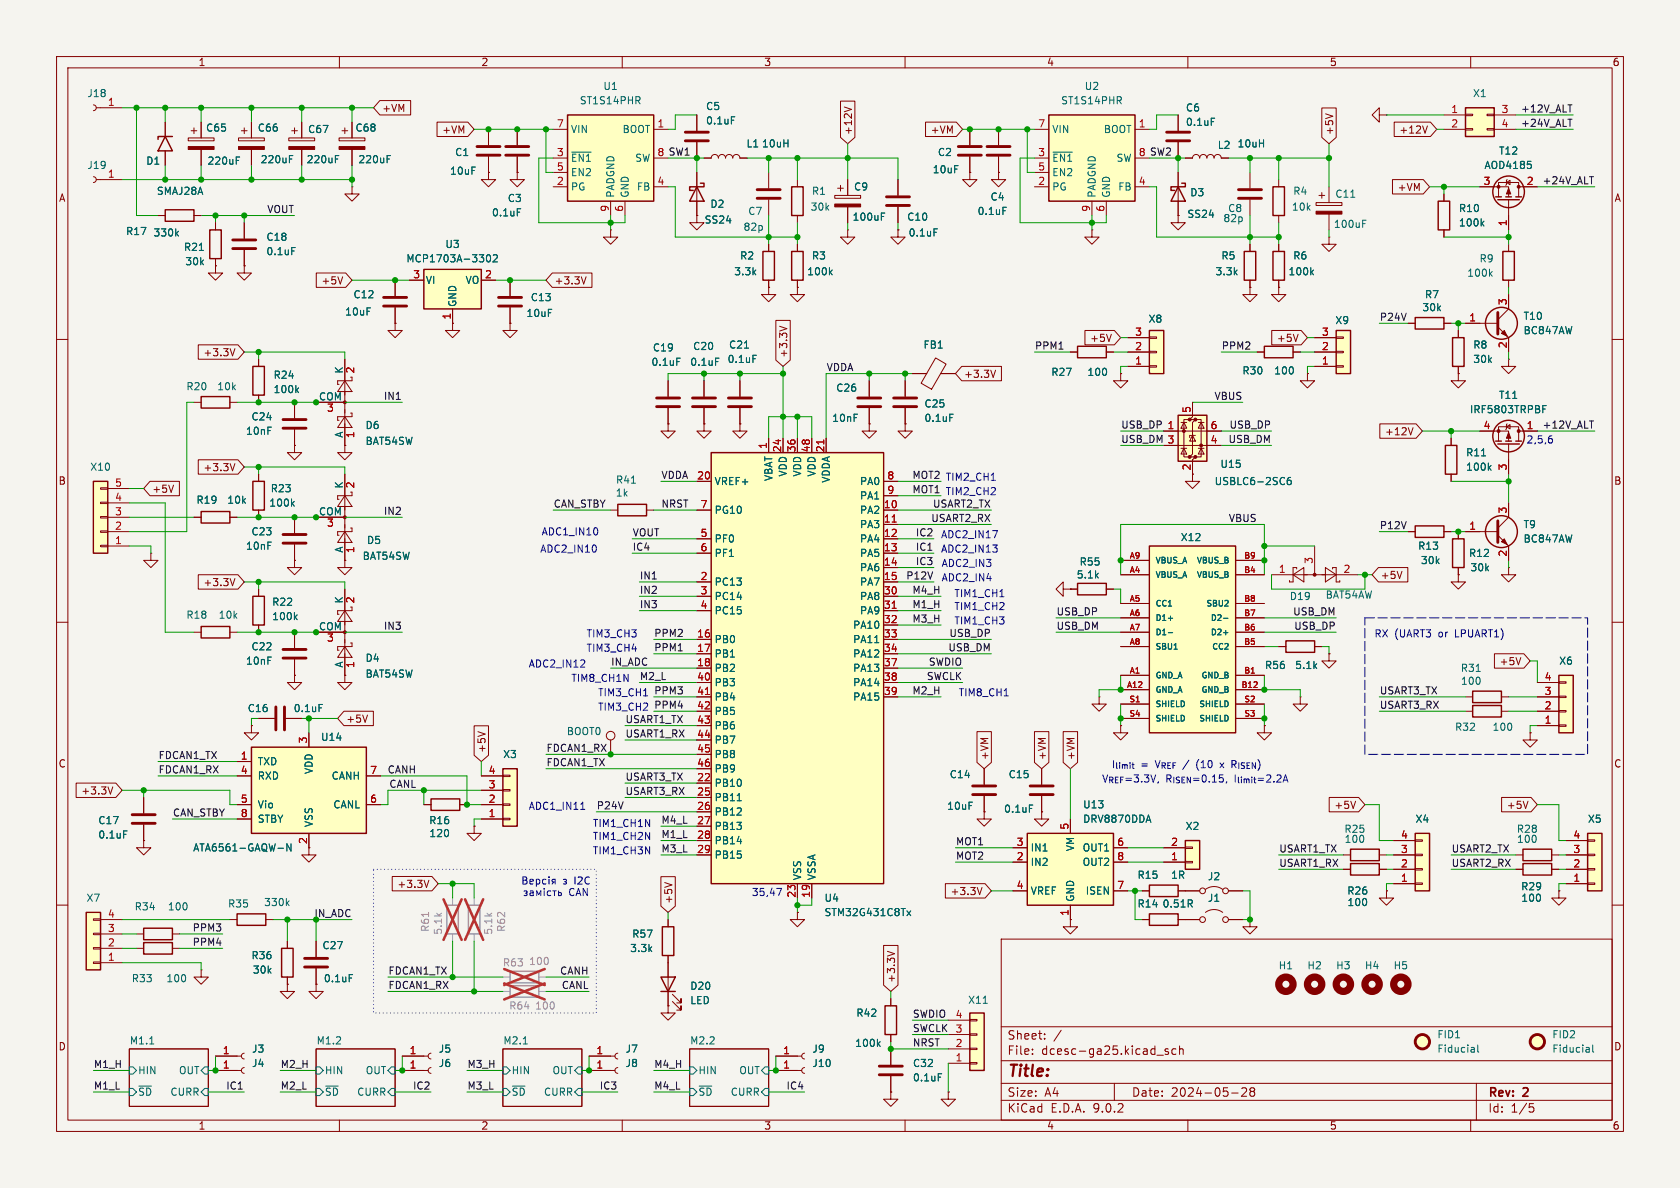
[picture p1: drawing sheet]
<svg xmlns="http://www.w3.org/2000/svg" width="297mm" height="210mm" viewBox="0 0 297 210" stroke-linecap="round" stroke-linejoin="round" font-family="sans-serif">
<defs><g id="words">
<text font-size="2.8" fill="#840000" x="178" y="190.9">Title:</text>
<g font-size="2.1" fill="#840000">
<text x="178" y="184">Sheet:</text>
<text x="178" y="186.7">File:</text>
<text x="184.1" y="186.7">dcesc-ga25.kicad_sch</text>
<text x="178" y="196.9">KiCad</text>
<text x="178" y="194.1">Size:</text>
<text x="184.7" y="194.1">A4</text>
<text x="185.7" y="196.9">E.D.A.</text>
<text x="193.3" y="196.9">9.0.2</text>
<text x="200" y="194.1">Date:</text>
<text x="207" y="194.1">2024-05-28</text>
<text x="263" y="194.3">Rev:</text>
<text x="263" y="196.9">Id:</text>
<text x="267.1" y="196.9">1/5</text>
<text x="269.4" y="194.3">2</text>
</g>
<g font-size="1.8" fill="#840000">
<text x="35" y="11.9">1</text>
<text x="85" y="11.9">2</text>
<text x="135" y="11.9">3</text>
<text x="185" y="11.9">4</text>
<text x="235" y="11.9">5</text>
<text x="285" y="11.9">6</text>
<text x="67.5" y="20">+VM</text>
<text x="78.1" y="23.8">+VM</text>
<text x="150.8" y="24" transform="rotate(-90 150.8 24)">+12V</text>
<text x="164.4" y="23.8">+VM</text>
<text x="235.9" y="24" transform="rotate(-90 235.9 24)">+5V</text>
<text x="247.3" y="23.8">+12V</text>
<text x="10.3" y="35.9">A</text>
<text x="247" y="34">+VM</text>
<text x="285.3" y="35.9">A</text>
<text x="56.7" y="50.5">+5V</text>
<text x="97.9" y="50.5">+3.3V</text>
<text x="35.9" y="63.2">+3.3V</text>
<text x="139.4" y="63.3" transform="rotate(-90 139.4 63.3)">+3.3V</text>
<text x="192.6" y="60.6">+5V</text>
<text x="225.6" y="60.6">+5V</text>
<text x="170.3" y="67">+3.3V</text>
<text x="244.7" y="77.2">+12V</text>
<text x="35.9" y="83.5">+3.3V</text>
<text x="10.3" y="85.9">B</text>
<text x="26.8" y="87.3">+5V</text>
<text x="285.3" y="85.9">B</text>
<text x="35.9" y="103.8">+3.3V</text>
<text x="244" y="102.6">+5V</text>
<text x="265" y="117.8">+5V</text>
<text x="61.1" y="128">+5V</text>
<text x="10.3" y="135.9">C</text>
<text x="86" y="133.2" transform="rotate(-90 86 133.2)">+5V</text>
<text x="174.9" y="134.5" transform="rotate(-90 174.9 134.5)">+VM</text>
<text x="185.1" y="134.5" transform="rotate(-90 185.1 134.5)">+VM</text>
<text x="190.2" y="134.5" transform="rotate(-90 190.2 134.5)">+VM</text>
<text x="285.3" y="135.9">C</text>
<text x="14.3" y="140.7">+3.3V</text>
<text x="235.8" y="143.2">+5V</text>
<text x="266.3" y="143.2">+5V</text>
<text x="54.4" y="149.3" transform="rotate(-90 54.4 149.3)">2</text>
<text x="70.2" y="157.2">+3.3V</text>
<text x="119.1" y="159.9" transform="rotate(-90 119.1 159.9)">+5V</text>
<text x="167.9" y="158.4">+3.3V</text>
<text x="158.4" y="173.8" transform="rotate(-90 158.4 173.8)">+3.3V</text>
<text x="10.3" y="185.9">D</text>
<text x="285.3" y="185.9">D</text>
<text x="35" y="199.9">1</text>
<text x="85" y="199.9">2</text>
<text x="135" y="199.9">3</text>
<text x="185" y="199.9">4</text>
<text x="235" y="199.9">5</text>
<text x="285" y="199.9">6</text>
</g>
<g font-size="1.8" fill="#006464">
<text x="15.4" y="17.4">J18</text>
<text x="106.6" y="16.1">U1</text>
<text x="191.7" y="16.1">U2</text>
<text x="260.3" y="17.4">X1</text>
<text x="36.3" y="23.5">C65</text>
<text x="45.5" y="23.5">C66</text>
<text x="54.4" y="23.7">C67</text>
<text x="62.7" y="23.5">C68</text>
<text x="100.8" y="23.7">VIN</text>
<text x="102.4" y="18.6">ST1S14PHR</text>
<text x="110" y="23.7">BOOT</text>
<text x="124.7" y="19.7">C5</text>
<text x="124.7" y="22.2">0.1uF</text>
<text x="185.9" y="23.7">VIN</text>
<text x="187.5" y="18.6">ST1S14PHR</text>
<text x="195.1" y="23.7">BOOT</text>
<text x="209.6" y="19.9">C6</text>
<text x="209.6" y="22.5">0.1uF</text>
<text x="25.8" y="29.3">D1</text>
<text x="36.6" y="29.3">220uF</text>
<text x="46" y="29.1">220uF</text>
<text x="54.1" y="29.1">220uF</text>
<text x="63.3" y="29.1">220uF</text>
<text x="80.4" y="27.8">C1</text>
<text x="100.8" y="28.8">~{EN1}</text>
<text x="112.2" y="28.8">SW</text>
<text x="131.9" y="26.3">L1</text>
<text x="134.6" y="26.3">10uH</text>
<text x="165.7" y="27.8">C2</text>
<text x="185.9" y="28.8">~{EN1}</text>
<text x="197.3" y="28.8">SW</text>
<text x="215.2" y="26.5">L2</text>
<text x="218.7" y="26.3">10uH</text>
<text x="264.9" y="27.5">T12</text>
<text x="15.4" y="30.1">J19</text>
<text x="27.6" y="34.6">SMAJ28A</text>
<text x="79.5" y="31.1">10uF</text>
<text x="89.7" y="35.9">C3</text>
<text x="100.8" y="31.3">EN2</text>
<text x="100.8" y="33.9">PG</text>
<text x="108.8" y="35.1" transform="rotate(-90 108.8 35.1)">PADGND</text>
<text x="111.4" y="35.1" transform="rotate(-90 111.4 35.1)">GND</text>
<text x="112.5" y="33.9">FB</text>
<text x="143.4" y="34.6">R1</text>
<text x="150.9" y="33.9">C9</text>
<text x="164.8" y="30.8">10uF</text>
<text x="175" y="35.7">C4</text>
<text x="185.9" y="31.3">EN2</text>
<text x="185.9" y="33.9">PG</text>
<text x="193.9" y="35.1" transform="rotate(-90 193.9 35.1)">PADGND</text>
<text x="196.4" y="35.1" transform="rotate(-90 196.4 35.1)">GND</text>
<text x="197.6" y="33.9">FB</text>
<text x="210.3" y="34.9">D3</text>
<text x="228.5" y="34.6">R4</text>
<text x="236" y="35.2">C11</text>
<text x="262.3" y="30.1">AOD4185</text>
<text x="22.2" y="41.8">R17</text>
<text x="86.9" y="38.5">0.1uF</text>
<text x="124.5" y="39.7">SS24</text>
<text x="125.5" y="36.9">D2</text>
<text x="131.3" y="41">82p</text>
<text x="132.2" y="38.2">C7</text>
<text x="143.2" y="37.4">30k</text>
<text x="150.6" y="39.2">100uF</text>
<text x="160.3" y="39.2">C10</text>
<text x="172.7" y="38.2">0.1uF</text>
<text x="209.8" y="38.7">SS24</text>
<text x="216.2" y="39.5">82p</text>
<text x="217" y="37.7">C8</text>
<text x="228.3" y="37.4">10k</text>
<text x="235.7" y="40.5">100uF</text>
<text x="257.8" y="37.7">R10</text>
<text x="257.8" y="40.2">100k</text>
<text x="27" y="42">330k</text>
<text x="32.4" y="44.6">R21</text>
<text x="32.7" y="47.1">30k</text>
<text x="47" y="42.8">C18</text>
<text x="47" y="45.3">0.1uF</text>
<text x="71.7" y="46.6">MCP1703A-3302</text>
<text x="78.6" y="44">U3</text>
<text x="130.7" y="46.1">R2</text>
<text x="143.4" y="46.1">R3</text>
<text x="160.5" y="42">0.1uF</text>
<text x="215.8" y="46.1">R5</text>
<text x="228.5" y="46.1">R6</text>
<text x="261.5" y="46.6">R9</text>
<text x="62.4" y="52.9">C12</text>
<text x="75.2" y="50.4">VI</text>
<text x="82.2" y="50.4">VO</text>
<text x="93.7" y="53.4">C13</text>
<text x="129.7" y="48.9">3.3k</text>
<text x="142.6" y="48.9">100k</text>
<text x="214.8" y="48.9">3.3k</text>
<text x="227.7" y="48.9">100k</text>
<text x="251.8" y="52.9">R7</text>
<text x="259.3" y="49.1">100k</text>
<text x="60.9" y="56">10uF</text>
<text x="80.9" y="54.4" transform="rotate(-90 80.9 54.4)">GND</text>
<text x="93" y="56.2">10uF</text>
<text x="203" y="57.3">X8</text>
<text x="236" y="57.5">X9</text>
<text x="251.4" y="55.2">30k</text>
<text x="269.2" y="59.3">BC847AW</text>
<text x="269.2" y="56.7">T10</text>
<text x="115.1" y="64.9">0.1uF</text>
<text x="115.3" y="62.3">C19</text>
<text x="121.9" y="64.9">0.1uF</text>
<text x="122.4" y="62.1">C20</text>
<text x="128.5" y="64.4">0.1uF</text>
<text x="128.8" y="61.8">C21</text>
<text x="163.2" y="61.8">FB1</text>
<text x="260.4" y="61.8">R8</text>
<text x="260.4" y="64.4">30k</text>
<text x="32.9" y="69.2">R20</text>
<text x="38.3" y="69.2">10k</text>
<text x="48.3" y="67.2">R24</text>
<text x="48.3" y="69.7">100k</text>
<text x="56.3" y="70.9">COM</text>
<text x="60.7" y="66.1" transform="rotate(-90 60.7 66.1)">K</text>
<text x="147.7" y="69.4">C26</text>
<text x="185.8" y="66.6">R27</text>
<text x="192.1" y="66.6">100</text>
<text x="219.5" y="66.4">R30</text>
<text x="225.2" y="66.4">100</text>
<text x="264.9" y="70.7">T11</text>
<text x="43.4" y="77.1">10nF</text>
<text x="44.4" y="74.5">C24</text>
<text x="60.7" y="77.5" transform="rotate(-90 60.7 77.5)">A</text>
<text x="64.5" y="76">D6</text>
<text x="147" y="74.8">10nF</text>
<text x="163.3" y="72.2">C25</text>
<text x="163.3" y="74.8">0.1uF</text>
<text x="259.8" y="73.3">IRF5803TRPBF</text>
<text x="15.9" y="83.4">X10</text>
<text x="64.5" y="78.8">BAT54SW</text>
<text x="215.7" y="82.9">U15</text>
<text x="259.1" y="80.9">R11</text>
<text x="259.1" y="83.4">100k</text>
<text x="34.6" y="89.3">R19</text>
<text x="40.1" y="89.3">10k</text>
<text x="47.5" y="89.8">100k</text>
<text x="47.8" y="87.2">R23</text>
<text x="60.7" y="86.5" transform="rotate(-90 60.7 86.5)">K</text>
<text x="108.8" y="88">1k</text>
<text x="108.8" y="85.7">R41</text>
<text x="126.2" y="86">VREF+</text>
<text x="136.8" y="85.1" transform="rotate(-90 136.8 85.1)">VBAT</text>
<text x="139.3" y="84.3" transform="rotate(-90 139.3 84.3)">VDD</text>
<text x="141.8" y="84.3" transform="rotate(-90 141.8 84.3)">VDD</text>
<text x="144.4" y="84.3" transform="rotate(-90 144.4 84.3)">VDD</text>
<text x="146.9" y="85.4" transform="rotate(-90 146.9 85.4)">VDDA</text>
<text x="151.9" y="86">PA0</text>
<text x="151.9" y="88.5">PA1</text>
<text x="214.6" y="86">USBLC6-2SC6</text>
<text x="44.4" y="94.8">C23</text>
<text x="56.3" y="91.2">COM</text>
<text x="126.2" y="91">PG10</text>
<text x="151.9" y="91">PA2</text>
<text x="151.9" y="93.6">PA3</text>
<text x="208.7" y="95.9">X12</text>
<text x="269.2" y="93.6">T9</text>
<text x="43.4" y="97.4">10nF</text>
<text x="60.7" y="97.8" transform="rotate(-90 60.7 97.8)">A</text>
<text x="64" y="99.2">BAT54SW</text>
<text x="64.8" y="96.4">D5</text>
<text x="126.2" y="96.1">PF0</text>
<text x="126.2" y="98.7">PF1</text>
<text x="151.9" y="96.1">PA4</text>
<text x="151.9" y="98.7">PA5</text>
<text x="151.9" y="101.2">PA6</text>
<text x="190.8" y="100.2">R55</text>
<text x="250.6" y="97.4">R13</text>
<text x="251.1" y="99.9">30k</text>
<text x="259.6" y="98.7">R12</text>
<text x="259.9" y="101.2">30k</text>
<text x="269.2" y="96.1">BC847AW</text>
<text x="48" y="107.3">R22</text>
<text x="60.7" y="106.8" transform="rotate(-90 60.7 106.8)">K</text>
<text x="126.2" y="103.7">PC13</text>
<text x="126.2" y="106.3">PC14</text>
<text x="151.9" y="103.7">PA7</text>
<text x="151.9" y="106.3">PA8</text>
<text x="190.3" y="102.5">5.1k</text>
<text x="227.9" y="106.3">D19</text>
<text x="234.3" y="106">BAT54AW</text>
<text x="32.9" y="109.6">R18</text>
<text x="38.6" y="109.6">10k</text>
<text x="48" y="109.8">100k</text>
<text x="56.3" y="111.5">COM</text>
<text x="126.2" y="108.8">PC15</text>
<text x="126.2" y="113.9">PB0</text>
<text x="150.7" y="111.4">PA10</text>
<text x="150.7" y="113.9">PA11</text>
<text x="151.9" y="108.8">PA9</text>
<text x="43.4" y="117.7">10nF</text>
<text x="44.4" y="115.2">C22</text>
<text x="60.7" y="118.1" transform="rotate(-90 60.7 118.1)">A</text>
<text x="64.5" y="117.2">D4</text>
<text x="64.5" y="120">BAT54SW</text>
<text x="126.2" y="116.4">PB1</text>
<text x="126.2" y="119">PB2</text>
<text x="150.7" y="116.4">PA12</text>
<text x="150.7" y="119">PA13</text>
<text x="223.5" y="118.5">R56</text>
<text x="228.9" y="118.5">5.1k</text>
<text x="258.1" y="119">R31</text>
<text x="275.5" y="117.7">X6</text>
<text x="126.2" y="121.5">PB3</text>
<text x="126.2" y="124.1">PB4</text>
<text x="150.7" y="121.5">PA14</text>
<text x="150.7" y="124.1">PA15</text>
<text x="258.2" y="121.3">100</text>
<text x="43.7" y="126.1">C16</text>
<text x="51.8" y="126.1">0.1uF</text>
<text x="56.7" y="131.2">U14</text>
<text x="100.1" y="130.1">BOOT0</text>
<text x="126.2" y="126.6">PB5</text>
<text x="126.2" y="129.1">PB6</text>
<text x="126.2" y="131.7">PB7</text>
<text x="257.1" y="129.4">R32</text>
<text x="263.8" y="129.4">100</text>
<text x="45.5" y="135.5">TXD</text>
<text x="55.5" y="136.9" transform="rotate(-90 55.5 136.9)">VDD</text>
<text x="88.9" y="134.2">X3</text>
<text x="126.2" y="134.2">PB8</text>
<text x="126.2" y="136.8">PB9</text>
<text x="167.8" y="137.8">C14</text>
<text x="178.2" y="137.8">C15</text>
<text x="45.5" y="138">RXD</text>
<text x="45.5" y="143.1">Vio</text>
<text x="58.5" y="138">CANH</text>
<text x="58.8" y="143.1">CANL</text>
<text x="126.2" y="139.3">PB10</text>
<text x="126.2" y="141.8">PB11</text>
<text x="167.3" y="143.4">10uF</text>
<text x="177.4" y="143.9">0.1uF</text>
<text x="191.4" y="143.1">U13</text>
<text x="17.3" y="145.9">C17</text>
<text x="17.3" y="148.4">0.1uF</text>
<text x="45.5" y="145.6">STBY</text>
<text x="55.5" y="146.3" transform="rotate(-90 55.5 146.3)">VSS</text>
<text x="75.8" y="145.9">R16</text>
<text x="75.8" y="148.2">120</text>
<text x="126.2" y="144.4">PB12</text>
<text x="126.2" y="146.9">PB13</text>
<text x="126.2" y="149.5">PB14</text>
<text x="191.4" y="145.6">DRV8870DDA</text>
<text x="209.5" y="146.9">X2</text>
<text x="237.6" y="147.4">R25</text>
<text x="237.6" y="149.2">100</text>
<text x="250.1" y="145.6">X4</text>
<text x="268.1" y="147.4">R28</text>
<text x="268.1" y="149.2">100</text>
<text x="280.6" y="145.6">X5</text>
<text x="34" y="150.7">ATA6561-GAQW-N</text>
<text x="126.2" y="152">PB15</text>
<text x="141.8" y="155.7" transform="rotate(-90 141.8 155.7)">VSS</text>
<text x="144.4" y="155.7" transform="rotate(-90 144.4 155.7)">VSSA</text>
<text x="182.1" y="150.7">IN1</text>
<text x="182.1" y="153.3">IN2</text>
<text x="190.1" y="150.6" transform="rotate(-90 190.1 150.6)">VM</text>
<text x="191.3" y="150.7">OUT1</text>
<text x="191.3" y="153.3">OUT2</text>
<text x="201" y="155.5">R15</text>
<text x="206.9" y="155.5">1R</text>
<text x="213.4" y="155.8">J2</text>
<text x="15.2" y="159.6">X7</text>
<text x="23.7" y="161.1">R34</text>
<text x="29.6" y="161.1">100</text>
<text x="40.2" y="160.6">R35</text>
<text x="46.6" y="160.4">330k</text>
<text x="145.7" y="159.6">U4</text>
<text x="182.1" y="158.3">VREF</text>
<text x="190.1" y="159.5" transform="rotate(-90 190.1 159.5)">GND</text>
<text x="191.8" y="158.3">ISEN</text>
<text x="201" y="160.6">R14</text>
<text x="205.4" y="160.6">0.51R</text>
<text x="213.4" y="159.6">J1</text>
<text x="238.1" y="158.3">R26</text>
<text x="238.1" y="160.4">100</text>
<text x="268.8" y="157.6">R29</text>
<text x="268.8" y="159.6">100</text>
<text x="56.9" y="168">C27</text>
<text x="111.7" y="166">R57</text>
<text x="145.7" y="162.2">STM32G431C8Tx</text>
<text x="23.2" y="173.8">R33</text>
<text x="29.3" y="173.8">100</text>
<text x="44.4" y="169.8">R36</text>
<text x="44.6" y="172.3">30k</text>
<text x="57.2" y="173.8">0.1uF</text>
<text x="111.3" y="168.5">3.3k</text>
<text x="226" y="171.6">H1</text>
<text x="231" y="171.6">H2</text>
<text x="236.1" y="171.6">H3</text>
<text x="241.2" y="171.6">H4</text>
<text x="246.3" y="171.6">H5</text>
<text x="121.9" y="177.7">LED</text>
<text x="121.9" y="175.2">D20</text>
<text x="151.3" y="179.9">R42</text>
<text x="171.1" y="177.6">X11</text>
<text x="22.9" y="184.7">M1.1</text>
<text x="55.9" y="184.7">M1.2</text>
<text x="88.9" y="184.7">M2.1</text>
<text x="121.9" y="184.7">M2.2</text>
<text x="151.1" y="185.3">100k</text>
<text x="254" y="183.7">FID1</text>
<text x="274.3" y="183.7">FID2</text>
<text x="24.3" y="190.1">HIN</text>
<text x="31.5" y="190.1">OUT</text>
<text x="44.5" y="186.3">J3</text>
<text x="44.5" y="188.8">J4</text>
<text x="57.3" y="190.1">HIN</text>
<text x="64.6" y="190.1">OUT</text>
<text x="77.5" y="188.8">J6</text>
<text x="77.5" y="186.3">J5</text>
<text x="90.4" y="190.1">HIN</text>
<text x="97.6" y="190.1">OUT</text>
<text x="110.5" y="186.3">J7</text>
<text x="110.5" y="188.8">J8</text>
<text x="123.4" y="190.1">HIN</text>
<text x="130.6" y="190.1">OUT</text>
<text x="143.5" y="186.3">J9</text>
<text x="143.5" y="188.8">J10</text>
<text x="161.3" y="188.8">C32</text>
<text x="161.3" y="191.4">0.1uF</text>
<text x="254" y="186.3">Fiducial</text>
<text x="274.3" y="186.3">Fiducial</text>
<text x="24.3" y="193.9">~{SD} CURR</text>
<text x="57.3" y="193.9">~{SD} CURR</text>
<text x="90.4" y="193.9">~{SD} CURR</text>
<text x="123.4" y="193.9">~{SD} CURR</text>
</g>
<g font-size="1.8" fill="#a90000">
<text x="19" y="18.8">1</text>
<text x="98.4" y="22.6">7</text>
<text x="116.1" y="22.6">1</text>
<text x="183.4" y="22.6">7</text>
<text x="201.2" y="22.6">1</text>
<text x="256.5" y="20.1">1</text>
<text x="256.5" y="22.6">2</text>
<text x="265.4" y="20.1">3</text>
<text x="265.4" y="22.6">4</text>
<text x="98.4" y="27.7">3</text>
<text x="183.4" y="27.7">3</text>
<text x="19" y="31.5">1</text>
<text x="98.4" y="30.2">5</text>
<text x="98.4" y="32.8">2</text>
<text x="116.1" y="32.8">4</text>
<text x="183.4" y="30.2">5</text>
<text x="183.4" y="32.8">2</text>
<text x="201.2" y="32.8">4</text>
<text x="262.2" y="32.8">3</text>
<text x="269.8" y="32.8">2</text>
<text x="107.7" y="37.5" transform="rotate(-90 107.7 37.5)">9</text>
<text x="110.2" y="37.5" transform="rotate(-90 110.2 37.5)">6</text>
<text x="192.8" y="37.5" transform="rotate(-90 192.8 37.5)">9</text>
<text x="195.3" y="37.5" transform="rotate(-90 195.3 37.5)">6</text>
<text x="266.4" y="40.1" transform="rotate(-90 266.4 40.1)">1</text>
<text x="73" y="49.3">3</text>
<text x="85.7" y="49.3">2</text>
<text x="79.8" y="56.6" transform="rotate(-90 79.8 56.6)">1</text>
<text x="200.6" y="59.4">3</text>
<text x="233.6" y="59.4">3</text>
<text x="259.6" y="56.9">1</text>
<text x="266.4" y="54" transform="rotate(-90 266.4 54)">3</text>
<text x="200.6" y="64.5">1</text>
<text x="200.6" y="62">2</text>
<text x="233.6" y="64.5">1</text>
<text x="233.6" y="62">2</text>
<text x="266.4" y="61.7" transform="rotate(-90 266.4 61.7)">2</text>
<text x="62.9" y="66.1" transform="rotate(-90 62.9 66.1)">2</text>
<text x="57.7" y="73.1">3</text>
<text x="62.9" y="77.5" transform="rotate(-90 62.9 77.5)">1</text>
<text x="206.3" y="75.9">1</text>
<text x="210.6" y="73.1" transform="rotate(-90 210.6 73.1)">5</text>
<text x="213.9" y="75.9">6</text>
<text x="262.2" y="75.9">4</text>
<text x="269.8" y="75.9">1</text>
<text x="135.6" y="79.4" transform="rotate(-90 135.6 79.4)">1</text>
<text x="138.2" y="80.1" transform="rotate(-90 138.2 80.1)">24</text>
<text x="140.7" y="80.1" transform="rotate(-90 140.7 80.1)">36</text>
<text x="143.3" y="80.1" transform="rotate(-90 143.3 80.1)">48</text>
<text x="145.8" y="80.1" transform="rotate(-90 145.8 80.1)">21</text>
<text x="206.3" y="78.5">3</text>
<text x="210.6" y="83.3" transform="rotate(-90 210.6 83.3)">2</text>
<text x="213.9" y="78.5">4</text>
<text x="266.4" y="83.3" transform="rotate(-90 266.4 83.3)">3</text>
<text x="20.2" y="88.6">4</text>
<text x="20.2" y="86.1">5</text>
<text x="62.9" y="86.4" transform="rotate(-90 62.9 86.4)">2</text>
<text x="123.1" y="84.8">20</text>
<text x="123.8" y="89.9">7</text>
<text x="156.2" y="89.9">10</text>
<text x="156.8" y="84.8">8</text>
<text x="156.8" y="87.4">9</text>
<text x="20.2" y="93.7">2</text>
<text x="20.2" y="91.2">3</text>
<text x="57.7" y="93.4">3</text>
<text x="123.8" y="95">5</text>
<text x="156.2" y="92.5">11</text>
<text x="156.2" y="95">12</text>
<text x="259.6" y="93.7">1</text>
<text x="266.4" y="90.9" transform="rotate(-90 266.4 90.9)">3</text>
<text x="20.2" y="96.3">1</text>
<text x="62.9" y="97.9" transform="rotate(-90 62.9 97.9)">1</text>
<text x="123.8" y="97.5">6</text>
<text x="156.2" y="97.5">13</text>
<text x="156.2" y="100.1">14</text>
<text x="226" y="101.3">1</text>
<text x="232.2" y="99.8" transform="rotate(-90 232.2 99.8)">3</text>
<text x="237.4" y="101.3">2</text>
<text x="266.4" y="98.5" transform="rotate(-90 266.4 98.5)">2</text>
<text x="62.9" y="106.8" transform="rotate(-90 62.9 106.8)">2</text>
<text x="123.8" y="102.6">2</text>
<text x="123.8" y="105.2">3</text>
<text x="123.8" y="107.7">4</text>
<text x="156.2" y="102.6">15</text>
<text x="156.2" y="105.2">30</text>
<text x="156.2" y="107.7">31</text>
<text x="57.7" y="113.7">3</text>
<text x="123.1" y="112.8">16</text>
<text x="156.2" y="110.2">32</text>
<text x="156.2" y="112.8">33</text>
<text x="62.9" y="118.2" transform="rotate(-90 62.9 118.2)">1</text>
<text x="123.1" y="115.3">17</text>
<text x="123.1" y="117.9">18</text>
<text x="156.2" y="115.3">34</text>
<text x="156.2" y="117.9">37</text>
<text x="123.1" y="120.4">40</text>
<text x="123.1" y="122.9">41</text>
<text x="123.1" y="125.5">42</text>
<text x="156.2" y="120.4">38</text>
<text x="156.2" y="122.9">39</text>
<text x="273" y="125.5">2</text>
<text x="273" y="122.9">3</text>
<text x="273" y="120.4">4</text>
<text x="54.4" y="131.5" transform="rotate(-90 54.4 131.5)">3</text>
<text x="123.1" y="128">43</text>
<text x="123.1" y="130.6">44</text>
<text x="273" y="128">1</text>
<text x="42.5" y="134.4">1</text>
<text x="42.5" y="136.9">4</text>
<text x="65.3" y="136.9">7</text>
<text x="86.3" y="136.9">4</text>
<text x="123.1" y="133.1">45</text>
<text x="123.1" y="135.6">46</text>
<text x="42.5" y="142">5</text>
<text x="65.3" y="142">6</text>
<text x="86.3" y="142">2</text>
<text x="86.3" y="139.4">3</text>
<text x="123.1" y="138.2">22</text>
<text x="123.1" y="140.7">25</text>
<text x="123.1" y="143.3">26</text>
<text x="42.5" y="144.5">8</text>
<text x="86.3" y="144.5">1</text>
<text x="123.1" y="145.8">27</text>
<text x="123.1" y="148.3">28</text>
<text x="179.6" y="149.6">3</text>
<text x="189" y="146.8" transform="rotate(-90 189 146.8)">5</text>
<text x="197.4" y="149.6">6</text>
<text x="206.9" y="149.6">2</text>
<text x="247.6" y="148.3">4</text>
<text x="278.1" y="148.3">4</text>
<text x="123.1" y="150.9">29</text>
<text x="179.6" y="152.1">2</text>
<text x="197.4" y="152.1">8</text>
<text x="206.9" y="152.1">1</text>
<text x="247.6" y="156">1</text>
<text x="247.6" y="153.4">2</text>
<text x="247.6" y="150.9">3</text>
<text x="278.1" y="156">1</text>
<text x="278.1" y="153.4">2</text>
<text x="278.1" y="150.9">3</text>
<text x="140.7" y="158.8" transform="rotate(-90 140.7 158.8)">23</text>
<text x="143.3" y="158.8" transform="rotate(-90 143.3 158.8)">19</text>
<text x="179.6" y="157.2">4</text>
<text x="189" y="162" transform="rotate(-90 189 162)">1</text>
<text x="197.4" y="157.2">7</text>
<text x="19" y="167.4">2</text>
<text x="19" y="164.8">3</text>
<text x="19" y="162.3">4</text>
<text x="19" y="169.9">1</text>
<text x="168.8" y="185.2">2</text>
<text x="168.8" y="182.6">3</text>
<text x="168.8" y="180.1">4</text>
<text x="39.3" y="186.4">1</text>
<text x="39.3" y="189">1</text>
<text x="72.3" y="189">1</text>
<text x="72.3" y="186.4">1</text>
<text x="105.3" y="186.4">1</text>
<text x="105.3" y="189">1</text>
<text x="138.4" y="189">1</text>
<text x="138.4" y="186.4">1</text>
<text x="168.8" y="187.7">1</text>
</g>
<g font-size="1.8" fill="#0f0f0f">
<text x="268.8" y="22.5">+24V_ALT</text>
<text x="268.8" y="20">+12V_ALT</text>
<text x="116.1" y="27.7">8 SW1</text>
<text x="201.2" y="27.7">8 SW2</text>
<text x="272.6" y="32.7">+24V_ALT</text>
<text x="47.1" y="37.8">VOUT</text>
<text x="243.8" y="56.8">P24V</text>
<text x="146" y="65.7">VDDA</text>
<text x="182.9" y="61.9">PPM1</text>
<text x="215.9" y="61.9">PPM2</text>
<text x="67.8" y="70.8">IN1</text>
<text x="214.6" y="70.8">VBUS</text>
<text x="198.1" y="75.9">USB_DP 1</text>
<text x="217.3" y="75.9">USB_DP</text>
<text x="272.6" y="75.9">+12V_ALT</text>
<text x="198.1" y="78.4">USB_DM 3</text>
<text x="217.1" y="78.4">USB_DM</text>
<text x="97.8" y="89.8">CAN_STBY</text>
<text x="116.8" y="84.7">VDDA</text>
<text x="116.8" y="89.8">NRST</text>
<text x="161.2" y="87.3">MOT1</text>
<text x="161.2" y="84.7">MOT2</text>
<text x="164.8" y="89.8">USART2_TX</text>
<text x="67.8" y="91.1">IN2</text>
<text x="111.8" y="94.9">VOUT</text>
<text x="161.8" y="94.9">IC2</text>
<text x="164.5" y="92.4">USART2_RX</text>
<text x="217.1" y="92.4">VBUS</text>
<text x="243.8" y="93.6">P12V</text>
<text x="111.8" y="97.4">IC4</text>
<text x="161.8" y="100">IC3</text>
<text x="161.8" y="97.4">IC1</text>
<text x="113" y="105.1">IN2</text>
<text x="113" y="102.5">IN1</text>
<text x="113" y="107.6">IN3</text>
<text x="160.1" y="102.5">P12V</text>
<text x="161.2" y="107.6">M1_H</text>
<text x="161.2" y="105.1">M4_H</text>
<text x="67.8" y="111.4">IN3</text>
<text x="115.6" y="112.7">PPM2</text>
<text x="161.2" y="110.1">M3_H</text>
<text x="167.7" y="112.7">USB_DP</text>
<text x="186.7" y="108.9">USB_DP</text>
<text x="186.7" y="111.4">USB_DM</text>
<text x="228.5" y="108.9">USB_DM</text>
<text x="228.7" y="111.4">USB_DP</text>
<text x="107.9" y="117.8">IN_ADC</text>
<text x="115.6" y="115.2">PPM1</text>
<text x="164.1" y="117.8">SWDIO</text>
<text x="167.6" y="115.2">USB_DM</text>
<text x="113" y="120.3">M2_L</text>
<text x="115.6" y="122.8">PPM3</text>
<text x="115.6" y="125.4">PPM4</text>
<text x="161.2" y="122.8">M2_H</text>
<text x="163.7" y="120.3">SWCLK</text>
<text x="243.8" y="125.4">USART3_RX</text>
<text x="243.8" y="122.8">USART3_TX</text>
<text x="110.5" y="130.5">USART1_RX</text>
<text x="110.5" y="127.9">USART1_TX</text>
<text x="27.9" y="134.3">FDCAN1_TX</text>
<text x="27.9" y="136.8">FDCAN1_RX</text>
<text x="68.4" y="136.8">CANH</text>
<text x="96.5" y="133">FDCAN1_RX</text>
<text x="96.5" y="135.5">FDCAN1_TX</text>
<text x="68.7" y="139.4">CANL</text>
<text x="105.4" y="143.2">P24V</text>
<text x="110.5" y="140.6">USART3_RX</text>
<text x="110.5" y="138.1">USART3_TX</text>
<text x="30.5" y="144.4">CAN_STBY</text>
<text x="116.8" y="145.7">M4_L</text>
<text x="116.8" y="148.2">M1_L</text>
<text x="168.9" y="149.5">MOT1</text>
<text x="116.8" y="150.8">M3_L</text>
<text x="168.9" y="152.1">MOT2</text>
<text x="226.1" y="153.3">USART1_RX</text>
<text x="226.1" y="150.8">USART1_TX</text>
<text x="256.5" y="153.3">USART2_RX</text>
<text x="256.5" y="150.8">USART2_TX</text>
<text x="34" y="164.8">PPM3</text>
<text x="34" y="167.3">PPM4</text>
<text x="68.6" y="172.4">FDCAN1_TX</text>
<text x="98.9" y="172.4">CANH</text>
<text x="68.6" y="174.9">FDCAN1_RX</text>
<text x="99.2" y="174.9">CANL</text>
<text x="161.3" y="180">SWDIO</text>
<text x="161.3" y="182.5">SWCLK</text>
<text x="161.3" y="185.1">NRST</text>
<text x="16.5" y="188.9">M1_H</text>
<text x="49.5" y="188.9">M2_H</text>
<text x="82.5" y="188.9">M3_H</text>
<text x="115.6" y="188.9">M4_H</text>
<text x="16.5" y="192.7">M1_L</text>
<text x="39.9" y="192.7">IC1</text>
<text x="49.5" y="192.7">M2_L</text>
<text x="72.9" y="192.7">IC2</text>
<text x="82.5" y="192.7">M3_L</text>
<text x="105.9" y="192.7">IC3</text>
<text x="115.6" y="192.7">M4_L</text>
<text x="139" y="192.7">IC4</text>
</g>
<g font-size="1.8" fill="#0000c2">
<text x="269.8" y="78.6">2,5,6</text>
<text x="167.1" y="87.7">TIM2_CH2</text>
<text x="167.1" y="85.2">TIM2_CH1</text>
<text x="95.7" y="94.8">ADC1_IN10</text>
<text x="166.3" y="95.4">ADC2_IN17</text>
<text x="95.4" y="97.9">ADC2_IN10</text>
<text x="166.3" y="97.9">ADC2_IN13</text>
<text x="166.4" y="100.4">ADC2_IN3</text>
<text x="166.4" y="103">ADC2_IN4</text>
<text x="168.6" y="105.8">TIM1_CH1</text>
<text x="103.6" y="112.9">TIM3_CH3</text>
<text x="168.6" y="110.6">TIM1_CH3</text>
<text x="168.6" y="108.1">TIM1_CH2</text>
<text x="242.9" y="112.9">RX (UART3</text>
<text x="254.4" y="112.9">or</text>
<text x="257.5" y="112.9">LPUART1)</text>
<text x="93.4" y="118.2">ADC2_IN12</text>
<text x="103.6" y="115.4">TIM3_CH4</text>
<text x="100.9" y="120.8">TIM8_CH1N</text>
<text x="105.6" y="123.3">TIM3_CH1</text>
<text x="105.6" y="125.8">TIM3_CH2</text>
<text x="169.4" y="123.3">TIM8_CH1</text>
<text x="196.5" y="136">I_{limit}=</text>
<text x="204.4" y="136">V_{REF} (10</text>
<text x="209.5" y="136">/</text>
<text x="218.6" y="136">R_{ISEN})</text>
<text x="93.4" y="143.4">ADC1_IN11</text>
<text x="194.7" y="138.5">V_{REF}=3.3V,R_{ISEN}=0.15,I_{limit}=2.2A</text>
<text x="104.7" y="148.7">TIM1_CH2N</text>
<text x="104.7" y="146.4">TIM1_CH1N</text>
<text x="104.7" y="151.2">TIM1_CH3N</text>
<text x="100.5" y="158.6">CAN</text>
<text x="101.7" y="156.6">I2C</text>
<text x="132.8" y="158.6">35,47</text>
</g>
<text font-size="1.8" fill="#009600" x="55.5" y="162.2">IN_ADC</text>
<g font-size="1.8" fill="#939391">
<text x="76" y="164.8" transform="rotate(-90 76 164.8)">R61</text>
<text x="78.3" y="165.3" transform="rotate(-90 78.3 165.3)">5.1k</text>
<text x="87.2" y="165.3" transform="rotate(-90 87.2 165.3)">5.1k</text>
<text x="89.5" y="164.8" transform="rotate(-90 89.5 164.8)">R62</text>
<text x="88.8" y="171">R63</text>
<text x="93.4" y="170.8">100</text>
<text x="89.9" y="178.7">R64</text>
<text x="94.5" y="178.7">100</text>
</g>
<g font-size="1.4" fill="#a90000">
<text x="199.6" y="98.8">A9</text>
<text x="199.6" y="101.3">A4</text>
<text x="219.9" y="98.8">B9</text>
<text x="219.9" y="101.3">B4</text>
<text x="199.6" y="106.4">A5</text>
<text x="219.9" y="106.4">B8</text>
<text x="199.6" y="109">A6</text>
<text x="199.6" y="111.5">A7</text>
<text x="219.9" y="109">B7</text>
<text x="219.9" y="111.5">B6</text>
<text x="199.6" y="114">A8</text>
<text x="199.6" y="119.1">A1</text>
<text x="219.9" y="114">B5</text>
<text x="219.9" y="119.1">B1</text>
<text x="199.1" y="121.7">A12</text>
<text x="199.6" y="124.2">S1</text>
<text x="219.4" y="121.7">B12</text>
<text x="219.9" y="124.2">S2</text>
<text x="199.6" y="126.7">S4</text>
<text x="219.9" y="126.7">S3</text>
</g>
<g font-size="1.4" fill="#006464">
<text x="204.2" y="99.8">VBUS_A</text>
<text x="211.5" y="99.8">VBUS_B</text>
<text x="204.2" y="102.3">VBUS_A</text>
<text x="204.2" y="107.4">CC1</text>
<text x="211.5" y="102.3">VBUS_B</text>
<text x="213.2" y="107.4">SBU2</text>
<text x="204.2" y="110">D1+</text>
<text x="204.2" y="112.5">D1-</text>
<text x="213.9" y="110">D2-</text>
<text x="213.9" y="112.5">D2+</text>
<text x="204.2" y="115">SBU1</text>
<text x="214.2" y="115">CC2</text>
<text x="204.2" y="120.1">GND_A</text>
<text x="204.2" y="122.7">GND_A</text>
<text x="204.2" y="125.2">SHIELD</text>
<text x="211.9" y="125.2">SHIELD</text>
<text x="212.3" y="120.1">GND_B</text>
<text x="212.3" y="122.7">GND_B</text>
<text x="204.2" y="127.7">SHIELD</text>
<text x="211.9" y="127.7">SHIELD</text>
</g>
</g></defs>
<path d="M0 0h297v210h-297z" fill="#f5f4ef" stroke="#f5f4ef" stroke-width=".18"/>
<g fill="none" stroke="#840000" stroke-width=".18">
<path d="M10 10h277v190h-277zM12 12h273v186h-273zM60 10v2M110 10v2M160 10v2M210 10v2M260 10v2M86.4 22.9v2.8M86.4 27.7v2.8M38.1 47v1.3h-1.3l1.3 1.2 1.3-1.2h-1.3M38.1 47h.1M10 60h2"/>
<path d="M285 60h2M10 110h2M285 110h2M174 135.9v2.8M174 140.7v2.8M10 160h2M177 166h108v32h-108zM285 160h2M22.9 185.4h13.9v10.2h-13.9zM55.9 185.4h13.9v10.2h-13.9zM60 198v2M88.9 185.4h14v10.2h-14z"/>
<path d="M110 198v2M121.9 185.4h14v10.2h-14zM137.2 189.2h4.5M142.2 188.7l-.3 .2-.2 .3 .2 .4 .3 .1M160 198v2M177 194.5h108M177 191.5h108M177 187.5h108M177 181.5h108M182.5 186.3v.1M182.5 185.5v.1M184.7 183.6v.1"/>
<path d="M184.7 182.8v.1M187.6 182.1l-1.3 2M197 191.5v3M204.5 186.5h1.2M206.5 185.5l-.3-.1-.2 .2v.2l.5 .2v.3h-.5M207.9 185.5l-.4-.1-.3 .3v.4l.1 .2h.6M208.5 185.5l.2-.1 .4 .1 .1 .9M208.5 184.9v1.5M210 198v2M217.7 193.2h1.2M219.5 192.4l.6-.1 .2 .1 .1 .3-.9 1.1h.9M221.2 192.9l-.2-.2 .2-.4 .5 .1 .1 .2-.3 .3"/>
<path d="M221.2 192.9l-.2 .3v.5l.2 .1 .5-.1 .1-.2-.1-.4-.2-.2M221.2 192.9h.3M260 198v2M261 191.5v6.5M270.4 195.1h.7M270.5 195.7h.4l.3 .3-.2 .5-.5 .1"/>
</g>
<g fill="none" stroke="#006464" stroke-width=".18">
<path d="M22.9 188.6h.6l.6 .6-.6 .7h-.6zM22.9 192.4h.6l.6 .6-.6 .7h-.6zM26.5 184.5h.7M35.6 189.2l.6-.6h.6v1.3h-.6zM36.2 192.4h.6v1.3h-.6l-.6-.7zM55.9 188.6h.6l.6 .6-.6 .7h-.6zM55.9 192.4h.6l.6 .6-.6 .7h-.6zM68.6 189.2l.6-.6h.6v1.3h-.6zM69.2 192.4h.6v1.3h-.6l-.6-.7zM88.9 188.6h.6l.7 .6-.7 .7h-.6zM88.9 192.4h.6l.7 .6-.7 .7h-.6zM92.5 184.5h.7"/>
<path d="M102.2 188.6h.7v1.3h-.7l-.6-.7zM102.2 192.4h.7v1.3h-.7l-.6-.7zM121.9 188.6h.7l.6 .6-.6 .7h-.7zM121.9 192.4h.7l.6 .6-.6 .7h-.7zM134.6 189.2l.7-.6h.6v1.3h-.6zM134.6 193l.7-.6h.6v1.3h-.6z"/>
</g>
<path d="M84.3 25.9h4.1M84.3 27.4h4.1M172 138.9h4M172 140.5h4" fill="none" stroke="#840000" stroke-width=".51"/>
<path d="M236.2 58.4h2.6v7.6h-2.6z" fill="#ffffc2"/>
<g fill="none" stroke="#840000" stroke-width=".25">
<path d="M123.2 33l1.3 2.6h-2.6zM123.8 32.4h.7v.6h-2.6v.7h.7M140 33h2v5.1h-2zM134.9 44.5h2v5h-2zM140 44.5h2v5h-2zM236.2 58.4h2.6v7.6h-2.6zM250.2 56.1h5.1v2.1h-5.1zM256.8 59.7h2v5.1h-2zM265.7 44.5h2v5h-2zM44.7 85.1h2v5.1h-2zM156.5 177.8h2v5.1h-2z"/>
<circle cx="265.4" cy="57.1" r="2.82"/>
</g>
<g fill="none" stroke="#840000" stroke-width=".18">
<path d="M123.2 38.1v1.3h-1.3l1.3 1.2 1.3-1.2h-1.3M123.2 38.1h.1M123.2 20.3v2.8M123.2 25.1v2.8M123.2 30.5v7.6M124.5 27.9h1.2a.64 .64 0 0 1 .7-.6 .64 .64 0 0 1 .6 .6 .64 .64 0 0 1 .6-.6 .64 .64 0 0 1 .7 .6 .64 .64 0 0 1 .6-.6 .64 .64 0 0 1 .6 .6 .64 .64 0 0 1 .7-.6 .64 .64 0 0 1 .6 .6h1.3M135.9 30.5v2.8M135.9 35.3v2.8M141 31.8v1.2M141 38.1v1.3M135.9 50.8v1.3h-1.3l1.3 1.2 1.3-1.2h-1.3M135.9 50.8h.1"/>
<path d="M135.9 43.2v1.3M135.9 49.5v1.3M141 50.8v1.3h-1.3l1.3 1.2 1.2-1.2h-1.2M141 50.8h.1M141 43.2v1.3M141 49.5v1.3M149.9 40.6v1.3h-1.3l1.3 1.3 1.2-1.3h-1.2M149.9 40.6h.1M232.4 59.7h3.8M234.9 41.9v1.3h-1.2l1.2 1.3 1.3-1.3h-1.3M234.9 41.9h.1M236.2 59.6h1.3v.2h-1.3z"/>
<path d="M248.9 57.2h1.3M255.3 57.2h1.2M257.8 58.4v1.3M259.1 57.2h5.7M264.8 57.8l1.9 1.9v2.5M266.7 43.2v1.3M266.7 49.5v1.3M266.7 52.1v2.5l-1.9 1.9M55.9 71.1h5.1M61 73.7l1.2 1.9h-2.5zM61 67.3l1.2 1.9h-2.5zM61 78.7v1.3h-1.3l1.3 1.3 1.2-1.3h-1.2"/>
<path d="M61 78.7h.1M61 63.5v15.2M62 73h.2v.7h-2.5v.6h.2M62.2 66.7v.6h-2.5v.6h.2M232.4 64.8h3.8M232.4 62.2h3.8M236.2 64.6h1.3v.3h-1.3zM236.2 62.1h1.3v.3h-1.3zM257.8 66v1.3h-1.3l1.3 1.3 1.3-1.3h-1.3M257.8 66h.1M257.8 64.8v1.2M266.7 63.5v1.3h-1.3l1.3 1.2 1.3-1.2h-1.3"/>
<path d="M266.7 63.5h.1M45.7 83.8v1.3M45.7 90.2v1.2M107.9 130.8v2.6M55.9 166.4v2.8M55.9 171.2v2.8M141 161.3v1.3h1.2l-1.2 1.2-1.3-1.2h1.3M141 161.3h.1M157.5 176.5v1.3M137.2 186.7h4.5M142.2 186.2l-.3 .1-.2 .4 .2 .3 .3 .2M157.5 193v1.3h-1.3l1.3 1.3 1.2-1.3h-1.2"/>
<path d="M157.5 193h.1M157.5 182.9v1.3M157.5 185.4v2.8M157.5 190.2v2.8M167.6 193v1.3h1.3l-1.3 1.3-1.2-1.3h1.2M167.6 193h.1"/>
<circle cx="107.9" cy="130" r=".76"/>
</g>
<g fill="#840000" stroke="#840000" stroke-width=".18">
<path d="M265.4 58.9l.5-.5 .5 1z"/>
<circle cx="61" cy="71.1" r=".25"/>
</g>
<path d="M129.3 20.6h.6M146.8 48.1l.3 .5M147.1 47.7l-.5 .5M263.4 48.4l.4 .4M263.8 48l-.5 .5M51.7 89l.3 .5M52 88.6l-.5 .5M61.7 172.3h.6M155.2 184.5l.4 .5M155.6 184.1l-.5 .5M165.9 189.8h.6" fill="none" stroke="#006464" stroke-width=".18"/>
<path d="M121.2 23.4h4M121.2 24.9h4M133.9 33.5h4M133.9 35.1h4M264.8 55.2v3.9M53.8 169.4h4.1M53.8 170.9h4.1M155.4 188.5h4.1M155.4 190h4.1" fill="none" stroke="#840000" stroke-width=".51"/>
<path d="M203.2 58.4h2.5v7.6h-2.5z" fill="#ffffc2"/>
<path d="M203.2 58.4h2.5v7.6h-2.5zM190.5 61.2h5.1v2h-5.1z" fill="none" stroke="#840000" stroke-width=".25"/>
<g fill="none" stroke="#840000" stroke-width=".18">
<path d="M199.4 59.7h3.8M203.2 59.6h1.3v.2h-1.3zM189.2 62.2h1.3M195.6 62.2h1.2M198.1 66v1.3h1.3l-1.3 1.3-1.3-1.3h1.3M198.1 66h.1M199.4 64.8h3.8M199.4 62.2h3.8M203.2 64.6h1.3v.3h-1.3zM203.2 62.1h1.3v.3h-1.3zM229.9 123.2v1.3h-1.3l1.3 1.2 1.2-1.2h-1.2M229.9 123.2h.1"/>
<path d="M55.9 174v1.3h-1.3l1.3 1.2 1.2-1.2h-1.2M55.9 174h.1"/>
</g>
<path d="M203.2 96.5h15.2v33h-15.2z" fill="#ffffc2"/>
<path d="M203.2 96.5h15.2v33h-15.2zM190.5 103.1h5.1v2.1h-5.1zM227.3 113.3h5.1v2h-5.1zM25.4 164.1h5.1v2h-5.1z" fill="none" stroke="#840000" stroke-width=".25"/>
<g fill="none" stroke="#840000" stroke-width=".18">
<path d="M198.1 99.1h5.1M218.4 99.1h5.1M188 104.1v1.3l-1.3-1.3 1.3-1.2v1.2h1.2M189.2 104.1h.1M189.2 104.1h1.3M195.6 104.1h1.2M198.1 101.6h5.1M198.1 106.7h5.1M198.1 109.2h5.1M198.1 111.8h5.1M198.1 114.3h5.1M198.1 119.4h5.1"/>
<path d="M218.4 101.6h5.1M218.4 106.7h5.1M218.4 109.2h5.1M218.4 111.8h5.1M218.4 114.3h5.1M218.4 119.4h5.1M226.1 114.3h1.2M232.4 114.3h1.3M198.1 121.9h5.1M198.1 124.5h5.1M198.1 127h5.1M218.4 121.9h5.1"/>
<path d="M218.4 124.5h5.1M218.4 127h5.1M223.5 128.3v1.2h-1.3l1.3 1.3 1.3-1.3h-1.3M223.5 128.3h.1M24.1 165.1h1.3M30.5 165.1h1.2"/>
</g>
<path d="M206.5 109.3h.8M206.5 111.8h.8M207.6 114.8h.5M216.3 109.3h.8M216.3 111.8h.8" fill="none" stroke="#006464" stroke-width=".18"/>
<path d="M15.2 161.3h2.6v10.2h-2.6z" fill="#ffffc2"/>
<path d="M223.5 61.2h5.1v2h-5.1zM15.2 161.3h2.6v10.2h-2.6z" fill="none" stroke="#840000" stroke-width=".25"/>
<g fill="none" stroke="#840000" stroke-width=".18">
<path d="M59.9 24.4h4.6v.5h-4.6zM60.5 23.1h1M61 22.6v1M62.2 21.6v2.8M62.2 26.4v2.8M222.2 62.2h1.3M228.6 62.2h1.3M231.1 66v1.3h1.3l-1.3 1.3-1.2-1.3h1.2M231.1 66h.1M16.5 170.1h1.3v.2h-1.3zM16.5 167.5h1.3v.3h-1.3zM16.5 165h1.3v.2h-1.3z"/>
<path d="M16.5 162.4h1.3v.3h-1.3zM17.8 170.2h3.8M17.8 167.6h3.8M17.8 165.1h3.8M17.8 162.6h3.8"/>
</g>
<path d="M59.9 25.9h4.6v.5h-4.6z" fill="#840000" stroke="#840000" stroke-width=".18"/>
<path d="M68.4 28.1h.5M68.4 27.5h.6" fill="none" stroke="#006464" stroke-width=".18"/>
<path d="M208.3 73.4h5.1v8.1h-5.1z" fill="#ffffc2"/>
<g fill="#840000" stroke="#840000" stroke-width=".18">
<circle cx="209.3" cy="76.2" r=".25"/>
<circle cx="210.3" cy="74.2" r=".25"/>
<circle cx="210.3" cy="80.8" r=".25"/>
<circle cx="211.3" cy="74.2" r=".25"/>
<circle cx="211.3" cy="80.8" r=".25"/>
<circle cx="212.3" cy="78.7" r=".25"/>
<circle cx="232.4" cy="101.6" r=".25"/>
</g>
<g fill="none" stroke="#840000" stroke-width=".18">
<path d="M52.1 71.1v2.8M52.1 75.9v2.8M205.7 76.2h10.2M205.7 78.7h10.2M208.8 79.2h1M208.8 74.7h1M209.3 74.7l.5 1h-1zM209.3 79.2l.5 1.1h-1zM210.3 74.2h-1v6.6h1M210.8 71.1v2.6l-.5 .5h1l-.5 .5v5.6l-.5 .5h1l-.5 .5v3.8h-1.3l1.3 1.3 1.3-1.3h-1.3M210.8 77l.5 1h-1zM211.3 77h-1v.3"/>
<path d="M211.3 74.2h1v6.6h-1M211.8 79.2h1.1M211.8 74.7h1.1M212.3 74.7l.6 1h-1.1zM212.3 79.2l.6 1.1h-1.1zM256.5 77.5v1.2M34.3 91.4h1.3M40.6 91.4h1.3M232.4 96.5v5.1M256.5 83.8v1.3M224.8 101.6h15.2M228.6 101.6l1.9-1.3v2.6z"/>
<path d="M229.2 100.6v-.3h-.6v2.6h-.6v-.3M234.3 100.3l1.9 1.3-1.9 1.3zM235.6 100.6v-.3h.6v2.6h.7v-.3M25.4 148.6v1.3h-1.3l1.3 1.2 1.3-1.2h-1.3M25.4 148.6h.1M25.4 141v2.8M25.4 145.8v2.8M209.5 157.5h2.6M213.1 157.2a2.54 2.54 0 0 1 3.1 0M217.2 157.5h2.5M24.1 167.6h1.3M30.5 167.6h1.2"/>
<path d="M35.6 171.5v1.2h-1.3l1.3 1.3 1.2-1.3h-1.2M35.6 171.5h.1M40.6 162.6h1.3M47 162.6h1.3M50.8 174v1.3h-1.3l1.3 1.2 1.3-1.2h-1.3M50.8 174h.1M50.8 166.4v1.2M50.8 172.7v1.3M118.1 177.8v1.3h-1.3l1.3 1.2 1.3-1.2h-1.3M118.1 177.8h.1M118.1 170.2v7.6M118.9 177l1.5 1.6v-.8v.8h-.8"/>
<path d="M118.9 175.8l1.5 1.5v-.8v.8h-.8M38.1 186.7h4.6M38.1 189.2h4.6M43.2 186.2l-.4 .1-.1 .4 .1 .3 .4 .2M43.2 188.7l-.4 .2-.1 .3 .1 .4 .4 .1"/>
<circle cx="212.6" cy="157.5" r=".51"/>
<circle cx="216.7" cy="157.5" r=".51"/>
</g>
<path d="M208.3 73.4h5.1v8.1h-5.1zM255.5 78.7h2.1v5.1h-2.1zM35.6 90.4h5v2.1h-5zM25.4 166.6h5.1v2.1h-5.1zM41.9 161.5h5.1v2.1h-5.1zM49.8 167.6h2v5.1h-2zM116.8 172.7h2.6l-1.3 2.6zM116.8 175.3h2.6" fill="none" stroke="#840000" stroke-width=".25"/>
<path d="M228.2 84.4l-.4 .1a.86 .86 0 0 0 0 1.2l.4-.2 .1-.4-.3-.2h-.3l-.1 .2M261.9 80.6h.7M263.2 82.6l.4 .5M263.6 82.3l-.5 .5M21.9 146.9h.6M50.7 159.6l.4 .5M51.1 159.2l-.5 .5" fill="none" stroke="#006464" stroke-width=".18"/>
<path d="M50 74.2h4.1M50 75.7h4.1M23.4 144h4M23.4 145.5h4" fill="none" stroke="#840000" stroke-width=".51"/>
<path d="M209.5 148.6h2.6v5.1h-2.6z" fill="#ffffc2"/>
<path d="M203.2 156.5h5.1v2h-5.1zM209.5 148.6h2.6v5.1h-2.6z" fill="none" stroke="#840000" stroke-width=".25"/>
<path d="M194.3 123.2v1.3h-1.3l1.3 1.2 1.3-1.2h-1.3M194.3 123.2h.1M198.1 128.3v1.2h-1.3l1.3 1.3 1.3-1.3h-1.3M198.1 128.3h.1M201.9 157.5h1.3M205.7 152.4h3.8M205.7 149.9h3.8M208.3 157.5h1.2M209.5 152.3h1.3v.2h-1.3zM209.5 149.7h1.3v.3h-1.3z" fill="none" stroke="#840000" stroke-width=".18"/>
<path d="M44.4 132.1h20.4v15.2h-20.4z" fill="#ffffc2"/>
<path d="M44.4 132.1h20.4v15.2h-20.4z" fill="none" stroke="#840000" stroke-width=".25"/>
<g fill="none" stroke="#840000" stroke-width=".18">
<path d="M52.1 78.7v1.3h-1.3l1.3 1.3 1.2-1.3h-1.2M52.1 78.7h.1M234.9 115.6v1.2h-1.2l1.2 1.3 1.3-1.3h-1.3M234.9 115.6h.1M257.8 101.6v1.3h-1.3l1.3 1.2 1.3-1.2h-1.3M257.8 101.6h.1M41.9 134.6h2.5M41.9 137.2h2.5M54.6 129.5v2.6M64.8 137.2h2.5M184.1 135.9v2.8M41.9 142.2h2.5"/>
<path d="M41.9 144.8h2.5M54.6 147.3v3.8h-1.3l1.3 1.3 1.3-1.3h-1.3M64.8 142.2h2.5M174 143.5v1.3h-1.3l1.3 1.3 1.3-1.3h-1.3M174 143.5h.1M184.1 143.5v1.3h-1.2l1.2 1.3 1.3-1.3h-1.3M184.1 143.5h.1M184.1 140.7v2.8"/>
</g>
<path d="M49.1 150h1M51.4 149.2v1.2l-.7-1.2v1.2M182 142.3h.6" fill="none" stroke="#006464" stroke-width=".18"/>
<path d="M79 160h2v5.1h-2zM82.8 160h2v5.1h-2z" fill="none" stroke="#9c9b98" stroke-width=".25"/>
<path d="M80 158.8v1.2M83.8 158.8v1.2M80 165.1v1.3M83.8 165.1v1.3" fill="none" stroke="#9c9b98" stroke-width=".18"/>
<path d="M78.4 159l3.2 7.1M81.6 159l-3.2 7.1M82.2 159l3.2 7.1M85.4 159l-3.2 7.1" fill="none" stroke="#e12e31" stroke-width=".46"/>
<path d="M75.8 161.3v.7" fill="none" stroke="#939391" stroke-width=".18"/>
<path d="M182.1 138.9h4.1M182.1 140.5h4.1" fill="none" stroke="#840000" stroke-width=".51"/>
<path d="M88.9 135.9h2.5v10.2h-2.5z" fill="#ffffc2"/>
<g fill="none" stroke="#840000" stroke-width=".25">
<path d="M29.2 37.1h5.1v2h-5.1zM250.2 93h5.1v2h-5.1zM256.8 95.3h2v5h-2zM88.9 135.9h2.5v10.2h-2.5z"/>
<circle cx="265.4" cy="94" r="2.82"/>
</g>
<g fill="none" stroke="#840000" stroke-width=".18">
<path d="M16.5 18.5l.4 .2 .1 .4-.1 .3-.4 .2M17 19.1h4.6M16.5 31.2l.4 .2 .1 .4-.1 .3-.4 .2M17 31.8h4.6M27.9 38.1h1.3M34.3 38.1h1.3M147.6 34.5h4.5v.6h-4.5zM148.1 33.3h1M148.6 32.8v1M149.9 31.8v2.7M149.9 36.6v2.8M158.7 31.8v2.7"/>
<path d="M158.7 36.6v2.8M158.7 40.6v1.3h-1.2l1.2 1.3 1.3-1.3h-1.3M158.7 40.6h.1M153.7 67.3v2.8M153.7 72.1v2.8M161.3 66h2.5M165.4 63.3l1.9 1.1-2.6 4.4-1.9-1.1zM166.3 66h2.6M248.9 94h1.3M255.3 94h1.2M257.8 94v1.3M259.1 94h5.7"/>
<path d="M264.8 94.6l1.9 1.9v2.6M266.7 88.9v2.5l-1.9 1.9M257.8 100.3v1.3M266.7 100.3v1.3h-1.3l1.3 1.3 1.3-1.3h-1.3M266.7 100.3h.1M44.4 128.3v1.2h-1.2l1.2 1.3 1.3-1.3h-1.3M44.4 128.3h.1M85.1 139.7h3.8M85.1 137.2h3.8M88.9 139.6h1.3v.2h-1.3zM88.9 137h1.3v.3h-1.3zM270.5 129.5v1.3h1.3l-1.3 1.3-1.3-1.3h1.3"/>
<path d="M270.5 129.5h.1M85.1 144.8h3.8M85.1 142.2h3.8M88.9 144.7h1.3v.2h-1.3zM88.9 142.1h1.3v.3h-1.3z"/>
</g>
<path d="M155.8 38.3h.4M155.8 37.7h.6M31.2 41.2l.4 .5M31.6 40.9l-.5 .5M165.1 40.5h.6" fill="none" stroke="#006464" stroke-width=".18"/>
<path d="M156.7 34.8h4.1M156.7 36.3h4.1M151.6 70.4h4.1M151.6 71.9h4.1M264.8 92.1v3.8" fill="none" stroke="#840000" stroke-width=".51"/>
<g fill="#840000" stroke="#840000" stroke-width=".18">
<path d="M147.6 36.1h4.5v.5h-4.5z"/>
<path d="M265.4 95.8l.5-.5 .5 1z"/>
</g>
<path d="M275.6 119.4h2.5v10.1h-2.5z" fill="#ffffc2"/>
<path d="M275.6 119.4h2.5v10.1h-2.5zM260.3 124.7h5.1v2h-5.1zM260.3 122.2h5.1v2h-5.1zM203.2 161.5h5.1v2.1h-5.1z" fill="none" stroke="#840000" stroke-width=".25"/>
<g fill="none" stroke="#840000" stroke-width=".18">
<path d="M42.2 24.4h4.5v.5h-4.5zM42.7 23.1h1M43.2 22.6v1M44.4 21.6v2.8M44.4 26.4v2.8M153.7 74.9v1.3h1.2l-1.2 1.3-1.3-1.3h1.3M153.7 74.9h.1M160 74.9v1.3h1.3l-1.3 1.3-1.3-1.3h1.3M160 74.9h.1M55.9 91.4h5.1M61 94l1.2 1.9h-2.5zM61 87.6l1.2 1.9h-2.5z"/>
<path d="M61 83.8v15.3M62 93.3h.2v.7h-2.5v.6h.2M62.2 87v.6h-2.5v.7h.2M55.9 111.8h5.1M61 114.3l1.2 1.9h-2.5zM61 108l1.2 1.9h-2.5zM61 104.1v15.3M62 113.7h.2v.6h-2.5v.6h.2M62.2 107.3v.7h-2.5v.6h.2M259.1 125.7h1.2M259.1 123.2h1.2M265.4 125.7h1.3"/>
<path d="M265.4 123.2h1.3M271.8 128.3h3.8M271.8 125.7h3.8M271.8 123.2h3.8M271.8 120.7h3.8M275.6 128.1h1.3v.3h-1.3zM275.6 125.6h1.3v.3h-1.3zM275.6 123.1h1.3v.2h-1.3zM275.6 120.5h1.3v.3h-1.3zM201.9 162.6h1.3M208.3 162.6h3.8M213.1 161.3a2.54 2.54 0 0 1 3.1 0"/>
<path d="M217.2 162.6h2.5M221 162.6v1.2h-1.3l1.3 1.3 1.2-1.3h-1.2M221 162.6h.1"/>
<circle cx="212.6" cy="162.6" r=".51"/>
<circle cx="216.7" cy="162.6" r=".51"/>
</g>
<g fill="#840000" stroke="#840000" stroke-width=".18">
<path d="M42.2 25.9h4.5v.5h-4.5z"/>
<circle cx="61" cy="111.8" r=".25"/>
<circle cx="61" cy="91.4" r=".25"/>
</g>
<path d="M51.2 28.1h.4M51.2 27.5h.6M261 118.7h.7M210.4 159.7l.4 .6M210.7 159.1l.1 .2-.1 .4" fill="none" stroke="#006464" stroke-width=".18"/>
<path d="M181.6 147.3h15.2v12.7h-15.2z" fill="#ffffc2"/>
<path d="M35.6 70.1h5v2h-5zM181.6 147.3h15.2v12.7h-15.2zM238.8 150.1h5v2h-5z" fill="none" stroke="#840000" stroke-width=".25"/>
<g fill="none" stroke="#840000" stroke-width=".18">
<path d="M171.4 30.5v1.3h-1.2l1.2 1.2 1.3-1.2h-1.3M171.4 30.5h.1M171.4 22.9v2.8M171.4 27.7v2.8M176.5 22.9v2.8M176.5 27.7v2.8M34.3 71.1h1.3M40.6 71.1h1.3M160 67.3v2.8M160 72.1v2.8M179.1 149.9h2.5M179.1 152.4h2.5"/>
<path d="M179.1 157.5h2.5M189.2 144.8v2.5M196.8 149.9h2.6M196.8 152.4h2.6M196.8 157.5h2.6M237.5 151.1h1.3M243.8 151.1h1.3M189.2 160v2.6"/>
</g>
<path d="M177.3 36.6h.6M167.9 73.2h.6M203 144.1l.5 1.3" fill="none" stroke="#006464" stroke-width=".18"/>
<path d="M169.4 25.9h4.1M169.4 27.4h4.1M174.5 25.9h4.1M174.5 27.4h4.1M158 70.4h4.1M158 71.9h4.1" fill="none" stroke="#840000" stroke-width=".51"/>
<path d="M125.7 80h30.5v76.2h-30.5z" fill="#ffffc2"/>
<path d="M125.7 80h30.5v76.2h-30.5z" fill="none" stroke="#840000" stroke-width=".25"/>
<g fill="none" stroke="#840000" stroke-width=".18">
<path d="M33.3 24.4h4.5v.5h-4.5zM33.8 23.1h1M34.3 22.6v1M35.6 21.6v2.8M35.6 26.4v2.8M176.5 30.5v1.3h-1.2l1.2 1.2 1.3-1.2h-1.3M176.5 30.5h.1M135.9 77.5v2.5M138.4 77.5v2.5M141 77.5v2.5M143.5 77.5v2.5M146 77.5v2.5"/>
<path d="M123.2 85.1h2.5M123.2 90.2h2.5M123.2 95.3h2.5M123.2 97.8h2.5M156.2 85.1h2.5M156.2 90.2h2.5M156.2 95.3h2.5M156.2 97.8h2.5M156.2 87.6h2.5M156.2 92.7h2.5M123.2 102.9h2.5M123.2 105.4h2.5"/>
<path d="M123.2 108h2.5M123.2 113h2.5M123.2 115.6h2.5M123.2 118.1h2.5M156.2 102.9h2.5M156.2 105.4h2.5M156.2 108h2.5M156.2 113h2.5M156.2 115.6h2.5M156.2 118.1h2.5M156.2 100.3h2.5M156.2 110.5h2.5"/>
<path d="M123.2 120.7h2.5M123.2 123.2h2.5M123.2 125.7h2.5M123.2 128.3h2.5M123.2 130.8h2.5M123.2 133.4h2.5M123.2 135.9h2.5M123.2 138.4h2.5M156.2 120.7h2.5M156.2 123.2h2.5M123.2 141h2.5M123.2 143.5h2.5"/>
<path d="M123.2 146.1h2.5M123.2 148.6h2.5M123.2 151.1h2.5M141 156.2v2.6M143.5 156.2v2.6"/>
</g>
<path d="M145.6 77.8v.7M157.7 92.3h.7M157.7 107.5h.7M124.7 122.8h.7" fill="none" stroke="#a90000" stroke-width=".18"/>
<path d="M41.8 28.4h.4M41.8 27.8h.6M154.6 113.6h.8M130.3 141.5h.8M160.3 161l.7 .9M161 161l-.7 .9" fill="none" stroke="#006464" stroke-width=".18"/>
<path d="M33.3 25.9h4.5v.5h-4.5z" fill="#840000" stroke="#840000" stroke-width=".18"/>
<path d="M171.4 179.1h2.6v10.1h-2.6z" fill="#ffffc2"/>
<path d="M208.3 33l1.2 2.6h-2.5zM208.9 32.4h.6v.6h-2.5v.7h.6M225 33h2.1v5.1h-2.1zM220 44.5h2v5h-2zM225 44.5h2.1v5h-2.1zM238.8 152.7h5v2h-5zM269.2 150.1h5.1v2h-5.1zM171.4 179.1h2.6v10.1h-2.6z" fill="none" stroke="#840000" stroke-width=".25"/>
<g fill="none" stroke="#840000" stroke-width=".18">
<path d="M208.3 38.1v1.3h-1.3l1.3 1.2 1.2-1.2h-1.2M208.3 38.1h.1M208.3 20.3v2.8M208.3 25.1v2.8M208.3 30.5v7.6M209.5 27.9h1.3a.64 .64 0 0 1 .7-.6 .64 .64 0 0 1 .6 .6 .64 .64 0 0 1 .6-.6 .64 .64 0 0 1 .7 .6 .64 .64 0 0 1 .6-.6 .64 .64 0 0 1 .6 .6 .64 .64 0 0 1 .7-.6 .64 .64 0 0 1 .6 .6h1.3M221 30.5v2.8M221 35.3v2.8M226.1 31.8v1.2M226.1 38.1v1.3M80 57.2v1.2h-1.3l1.3 1.3 1.3-1.3h-1.3M80 57.2h.1"/>
<path d="M90.2 57.2v1.2h-1.3l1.3 1.3 1.2-1.3h-1.2M90.2 57.2h.1M90.2 49.5v2.8M90.2 54.4v2.8M193 40.6v1.3h-1.2l1.2 1.3 1.3-1.3h-1.3M193 40.6h.1M221 50.8v1.3h-1.3l1.3 1.2 1.2-1.2h-1.2M221 50.8h.1M221 43.2v1.3M221 49.5v1.3M226.1 50.8v1.3h-1.3l1.3 1.2 1.2-1.2h-1.2M226.1 50.8h.1"/>
<path d="M226.1 43.2v1.3M226.1 49.5v1.3M118.1 74.9v1.3h-1.3l1.3 1.3 1.3-1.3h-1.3M118.1 74.9h.1M124.5 74.9v1.3h-1.3l1.3 1.3 1.2-1.3h-1.2M124.5 74.9h.1M237.5 153.7h1.3M243.8 153.7h1.3M245.1 157.5v1.3h1.3l-1.3 1.2-1.3-1.2h1.3M245.1 157.5h.1M268 151.1h1.2M274.3 151.1h1.3"/>
<path d="M189.2 162.6v1.2h-1.2l1.2 1.3 1.3-1.3h-1.3M189.2 162.6h.1M104.1 186.7h4.6M109.2 186.2l-.3 .1-.2 .4 .2 .3 .3 .2M167.6 188h3.8M167.6 185.4h3.8M167.6 182.9h3.8M167.6 180.3h3.8M171.4 187.8h1.3v.3h-1.3zM171.4 185.3h1.3v.2h-1.3zM171.4 182.8h1.3v.2h-1.3zM171.4 180.2h1.3v.3h-1.3z"/>
</g>
<path d="M214.1 20.9h.6M231.8 48.1l.4 .5M232.2 47.7l-.5 .5M173.8 177.4h.7" fill="none" stroke="#006464" stroke-width=".18"/>
<path d="M206.2 23.4h4.1M206.2 24.9h4.1M218.9 33.5h4.1M218.9 35.1h4.1M88.1 52.6h4.1M88.1 54.1h4.1" fill="none" stroke="#840000" stroke-width=".51"/>
<g fill="none" stroke="#840000" stroke-width="1.3">
<circle cx="227.3" cy="174" r="1.27"/>
<circle cx="232.4" cy="174" r="1.27"/>
<circle cx="237.5" cy="174" r="1.27"/>
<circle cx="242.6" cy="174" r="1.27"/>
</g>
<path d="M280.7 147.3h2.5v10.2h-2.5z" fill="#ffffc2"/>
<path d="M269.2 152.7h5.1v2h-5.1zM280.7 147.3h2.5v10.2h-2.5z" fill="none" stroke="#840000" stroke-width=".25"/>
<path d="M268 153.7h1.2M274.3 153.7h1.3M276.9 156.2h3.8M276.9 153.7h3.8M276.9 151.1h3.8M276.9 148.6h3.8M280.7 156.1h1.2v.2h-1.2zM280.7 153.5h1.2v.3h-1.2zM280.7 151h1.2v.3h-1.2zM280.7 148.5h1.2v.2h-1.2z" fill="none" stroke="#840000" stroke-width=".18"/>
<path d="M74.9 47.6h10.2v7h-10.2z" fill="#ffffc2"/>
<path d="M29.2 24.1l1.3 2.6h-2.6zM30.5 24.1h-2.6v.5M74.9 47.6h10.2v7h-10.2z" fill="none" stroke="#840000" stroke-width=".25"/>
<g fill="none" stroke="#840000" stroke-width=".18">
<path d="M29.2 21.6v2.5M29.2 26.7v2.5M51.1 24.4h4.5v.5h-4.5zM51.6 23.1h1M52.1 22.6v1M53.3 21.6v2.8M53.3 26.4v2.8M62.2 33v1.3h-1.2l1.2 1.3 1.3-1.3h-1.3M62.2 33h.1M72.4 49.5h2.5M80 54.6v2.6M85.1 49.5h2.5"/>
<path d="M124.5 67.3v2.8M124.5 72.1v2.8M130.8 67.3v2.8M130.8 72.1v2.8M275.6 157.5v1.3h1.3l-1.3 1.2-1.3-1.2h1.3M275.6 157.5h.1M71.1 189.2h4.6M76.2 188.7l-.4 .2-.1 .3 .1 .4 .4 .1"/>
</g>
<path d="M59.3 28.1h.4M59.3 27.5h.6M86.1 45.2l.2-.2a.68 .68 0 0 1 .4 .7 .68 .68 0 0 1-.4 .6l-.2-.1-.1-.4zM87.2 45.2l.5-.2 .2 .4-.8 .9h.8M126.5 63.3h.6M131.6 61.5h.7M133.1 62.8h.6M280.9 185.2l.1 .8M281 185.9l-.2 .1M281 185.5h-.2M281.6 184.7v1.1l.1 .2" fill="none" stroke="#006464" stroke-width=".18"/>
<path d="M51.1 25.9h4.5v.5h-4.5z" fill="#840000" stroke="#840000" stroke-width=".18"/>
<g fill="none" stroke="#840000" stroke-width=".51">
<path d="M122.4 70.4h4.1M122.4 71.9h4.1M128.8 70.4h4M128.8 71.9h4"/>
<circle cx="271.8" cy="184.1" r="1.27"/>
</g>
<circle cx="271.8" cy="184.1" r="1.27" fill="#ffffc2" stroke="#ffffc2" stroke-width=".18"/>
<path d="M250.2 147.3h2.5v10.2h-2.5z" fill="#ffffc2"/>
<path d="M250.2 147.3h2.5v10.2h-2.5z" fill="none" stroke="#840000" stroke-width=".25"/>
<g fill="none" stroke="#840000" stroke-width=".18">
<path d="M118.1 67.3v2.8M118.1 72.1v2.8M130.8 74.9v1.3h-1.3l1.3 1.3 1.3-1.3h-1.3M130.8 74.9h.1M26.7 97.8v1.3h-1.3l1.3 1.2 1.2-1.2h-1.2M26.7 97.8h.1M61 119.4v1.3h-1.3l1.3 1.2 1.2-1.2h-1.2M61 119.4h.1M246.4 156.2h3.8M246.4 153.7h3.8M246.4 151.1h3.8M246.4 148.6h3.8"/>
<path d="M250.2 156.1h1.3v.2h-1.3zM250.2 153.5h1.3v.3h-1.3zM250.2 151h1.3v.3h-1.3zM250.2 148.5h1.3v.2h-1.3zM104.1 189.2h4.6M109.2 188.7l-.3 .2-.2 .3 .2 .4 .3 .1"/>
</g>
<circle cx="251.5" cy="184.1" r="1.27" fill="#ffffc2" stroke="#ffffc2" stroke-width=".18"/>
<g fill="none" stroke="#840000" stroke-width=".51">
<path d="M116.1 70.4h4M116.1 71.9h4"/>
<circle cx="251.5" cy="184.1" r="1.27"/>
</g>
<path d="M119.6 63.3h.7M260.6 185.2v.8M260.6 185.9l-.1 .1M260.6 185.5h-.1M261.2 184.7v1.1l.2 .2" fill="none" stroke="#006464" stroke-width=".18"/>
<circle cx="247.6" cy="174" r="1.27" fill="none" stroke="#840000" stroke-width="1.3"/>
<path d="M16.5 85.1h2.5v12.7h-2.5z" fill="#ffffc2"/>
<g fill="none" stroke="#840000" stroke-width=".25">
<path d="M254.3 35.6h2v5h-2zM44.7 64.8h2v5.1h-2zM264.4 78h1M264.8 78.5h3.8M266.2 78h1M268 78h1M16.5 85.1h2.5v12.7h-2.5z"/>
<circle cx="266.7" cy="77.1" r="2.79"/>
</g>
<g fill="none" stroke="#840000" stroke-width=".18">
<path d="M255.3 34.3v1.3M255.3 40.6v1.3M45.7 63.5v1.3M45.7 69.9v1.2M261.6 76.2h5.1v1.8M264.9 78v-2.6h3.6v2.6M266.3 75.4l.7-.3v.7zM266.4 74.9l-.1 .2v.7l-.1 .1M266.7 78.5v5.3M268.5 76.2h3.3M17.8 96.4h1.2v.2h-1.2zM17.8 93.9h1.2v.2h-1.2z"/>
<path d="M17.8 91.3h1.2v.3h-1.2zM17.8 88.8h1.2v.2h-1.2zM17.8 86.2h1.2v.3h-1.2zM19 96.5h3.9M19 94h3.9M19 91.4h3.9M19 88.9h3.9M19 86.4h3.9M52.1 99.1v1.2h-1.3l1.3 1.3 1.2-1.3h-1.2M52.1 99.1h.1M52.1 91.4v2.8M52.1 96.3v2.8"/>
<path d="M52.1 119.4v1.3h-1.3l1.3 1.2 1.2-1.2h-1.2M52.1 119.4h.1M45.7 127h2.8M50.5 127h2.8M83.8 146.1v1.2h-1.3l1.3 1.3 1.3-1.3h-1.3M83.8 146.1h.1M71.1 186.7h4.6M76.2 186.2l-.4 .1-.1 .4 .1 .3 .4 .2"/>
</g>
<path d="M262 39.5l.3 .4M262.3 39.1l-.4 .5M52.4 68.9l.4 .5M52.8 68.6l-.5 .5M272.7 72.3h.5M272.7 71.7h.7M56.4 124.5h.6" fill="none" stroke="#006464" stroke-width=".18"/>
<path d="M50 94.5h4.1M50 96h4.1M48.8 125v4M50.3 125v4" fill="none" stroke="#840000" stroke-width=".51"/>
<g fill="#840000" stroke="#840000" stroke-width=".18">
<path d="M266.7 76.5l.4 1h-.8z"/>
<circle cx="268.5" cy="76.2" r=".25"/>
<circle cx="264.9" cy="76.2" r=".25"/>
</g>
<path d="M259.1 19.1h5.1v5h-5.1z" fill="#ffffc2"/>
<g fill="none" stroke="#840000" stroke-width=".25">
<path d="M259.1 19.1h5.1v5h-5.1zM264.4 34.8h1M264.8 35.3h3.8M266.2 34.8h1M268 34.8h1M37.1 40.6h2v5.1h-2zM35.6 110.7h5v2.1h-5z"/>
<circle cx="266.7" cy="33.9" r="2.79"/>
</g>
<g fill="none" stroke="#840000" stroke-width=".18">
<path d="M38.1 39.4v1.2M232.7 35.8h4.5v.5h-4.5zM233.2 34.5h1M233.7 34v1.1M234.9 33v2.8M234.9 37.8v2.8M255.3 20.3h3.8M255.3 22.9h3.8M259.1 20.2h1.2v.2h-1.2zM259.1 22.7h1.2v.3h-1.2zM261.6 33h5.1v1.8M262.9 20.2h1.3v.2h-1.3z"/>
<path d="M262.9 22.7h1.3v.3h-1.3zM264.2 20.3h3.8M264.2 22.9h3.8M264.9 34.8v-2.5h3.6v2.5M266.3 32.3l.7-.4v.7zM266.4 31.8l-.1 .1v.7l-.1 .2M266.7 35.3v5.3M268.5 33h3.3M38.1 45.7v1.3M43.2 47v1.3h-1.3l1.3 1.2 1.2-1.2h-1.2M43.2 47h.1M69.8 49.5v2.8"/>
<path d="M69.8 54.4v2.8M61 99.1v1.2h-1.3l1.3 1.3 1.2-1.3h-1.2M61 99.1h.1M34.3 111.8h1.3M40.6 111.8h1.3"/>
</g>
<path d="M67.8 52.6h4.1M67.8 54.1h4.1" fill="none" stroke="#840000" stroke-width=".51"/>
<g fill="#840000" stroke="#840000" stroke-width=".18">
<path d="M266.7 33.3l.4 1h-.8z"/>
<path d="M232.7 37.3h4.5v.5h-4.5z"/>
<circle cx="268.5" cy="33" r=".25"/>
<circle cx="264.9" cy="33" r=".25"/>
</g>
<path d="M238.8 34.9h.7M240.9 39.5h.4M240.9 38.9h.6M270.1 28.5h.6M270.6 29.1l.1 .1-.1 .5M35.2 44.3h.8" fill="none" stroke="#006464" stroke-width=".18"/>
<path d="M185.4 20.3h15.3v15.3h-15.3z" fill="#ffffc2"/>
<path d="M185.4 20.3h15.3v15.3h-15.3zM44.7 105.4h2v5.1h-2zM76.2 141.2h5.1v2.1h-5.1zM117.1 163.8h2v5.1h-2z" fill="none" stroke="#840000" stroke-width=".25"/>
<g fill="none" stroke="#840000" stroke-width=".18">
<path d="M86.4 30.5v1.3h-1.3l1.3 1.2 1.2-1.2h-1.2M86.4 30.5h.1M91.4 30.5v1.3h-1.2l1.2 1.2 1.3-1.2h-1.3M91.4 30.5h.1M91.4 22.9v2.8M91.4 27.7v2.8M182.9 22.9h2.5M182.9 27.9h2.5M182.9 30.5h2.5M182.9 33h2.5M193 35.6v2.5M195.6 35.6v2.5"/>
<path d="M200.7 22.9h2.5M200.7 27.9h2.5M200.7 33h2.5M243.8 20.3v1.3l-1.2-1.3 1.2-1.2v1.2h1.3M245.1 20.3h.1M69.8 57.2v1.2h-1.2l1.2 1.3 1.3-1.3h-1.3M69.8 57.2h.1M107.9 40.6v1.3h-1.2l1.2 1.3 1.3-1.3h-1.3M107.9 40.6h.1M45.7 104.1v1.3M45.7 110.5v1.3M52.1 111.8v2.8"/>
<path d="M52.1 116.6v2.8M74.9 142.2h1.3M81.3 142.2h1.2M118.1 162.6v1.2M118.1 168.9v1.3"/>
</g>
<path d="M197.8 17.8l.4 .6M198.1 17.2l.1 .1-.1 .4M91.5 36.9h.6M186.2 26.9h3.4M52.2 109.1l.3 .4M52.5 108.7l-.5 .5" fill="none" stroke="#006464" stroke-width=".18"/>
<path d="M90.2 174.2h5v2.1h-5zM90.2 171.7h5v2h-5z" fill="none" stroke="#9c9b98" stroke-width=".25"/>
<path d="M88.9 175.3h1.3M88.9 172.7h1.3M95.2 175.3h1.3M95.2 172.7h1.3" fill="none" stroke="#9c9b98" stroke-width=".18"/>
<path d="M89.1 173.8l7.2 2.9M89.1 171.3l7.2 2.8M96.3 173.8l-7.2 2.9M96.3 171.3l-7.2 2.8" fill="none" stroke="#e12e31" stroke-width=".46"/>
<path d="M89.4 25.9h4.1M89.4 27.4h4.1M50 114.8h4.1M50 116.3h4.1" fill="none" stroke="#840000" stroke-width=".51"/>
<path d="M100.3 20.3h15.3v15.3h-15.3z" fill="#ffffc2"/>
<path d="M100.3 20.3h15.3v15.3h-15.3zM109.2 89.2h5.1v2h-5.1z" fill="none" stroke="#840000" stroke-width=".25"/>
<g fill="none" stroke="#840000" stroke-width=".18">
<path d="M67.2 17.8h5.4v2.5h-5.4l-1.2-1.2zM148.6 17.9h2.5v6.4l-1.2 1.1-1.3-1.1zM149.3 18.9l1.2 .4M233.7 19.1h2.5v5.2l-1.3 1.1-1.2-1.1zM27.9 38.1h1.3M29.2 21.6v2.5M29.2 26.7v2.5M34.3 38.1h1.3M35.6 21.6v2.8M35.6 26.4v2.8M38.1 39.4v1.2M43.2 39.4v2.8"/>
<path d="M44.4 21.6v2.8M44.4 26.4v2.8M53.3 21.6v2.8M53.3 26.4v2.8M62.2 21.6v2.8M62.2 26.4v2.8M77.3 21.6h5.4l1.1 1.3-1.1 1.2h-5.4zM86.4 30.5h.1M86.4 22.9v2.8M86.4 27.7v2.8M91.4 30.5h.1M91.4 22.9v2.8"/>
<path d="M91.4 27.7v2.8M97.8 22.9h2.5M97.8 27.9h2.5M97.8 30.5h2.5M97.8 33h2.5M107.9 35.6v2.5M110.5 35.6v2.5M115.6 22.9h2.5M115.6 27.9h2.5M115.6 33h2.5M123.2 38.1h.1M123.2 20.3v2.8"/>
<path d="M123.2 25.1v2.8M123.2 30.5v2.5M123.2 35.6v2.5M124.5 27.9h1.2M130.8 27.9h1.3M149.9 31.8v2.7M149.9 36.6v2.8M158.7 31.8v2.7M158.7 36.6v2.8M163.6 21.6h5.5l1.1 1.3-1.1 1.2h-5.5zM171.4 30.5h.1M171.4 22.9v2.8"/>
<path d="M171.4 27.7v2.8M176.5 30.5h.1M176.5 22.9v2.8M176.5 27.7v2.8M208.3 38.1h.1M208.3 20.3v2.8M208.3 25.1v2.8M208.3 30.5v2.5M208.3 35.6v2.5M209.5 27.9h1.3M215.9 27.9h1.3M234.4 20.1l1.2 .4"/>
<path d="M246.2 31.7h5.4l1.1 1.3-1.1 1.3h-5.4zM246.5 21.6h6.4l1.1 1.3-1.1 1.2h-6.4zM252.3 22.3l-.4 1.2M255.3 34.3v1.3M261.6 33h2.6M266.7 38.1v2.5M269.2 33h2.6M38.1 47h.1M38.1 45.7v1.3M43.2 47h.1M43.2 44.2v2.8M55.9 48.3h5.2l1.1 1.2-1.1 1.3h-5.2z"/>
<path d="M60.6 48.9l-.4 1.3M69.8 57.2h.1M69.8 49.5v2.8M69.8 54.4v2.8M72.4 49.5h2.5M80 57.2h.1M80 54.6v2.6M85.1 49.5h2.5M90.2 57.2h.1M90.2 49.5v2.8M90.2 54.4v2.8M97.6 48.3h7.1v2.5h-7.1l-1.1-1.3z"/>
<path d="M103.6 48.9l-.4 1.3M135.9 50.8h.1M135.9 43.2v1.3M135.9 49.5v1.3M137.2 56.6h2.5v7.1l-1.3 1.1-1.2-1.1zM137.8 57.7l1.3 .4M141 50.8h.1M141 43.2v1.3M141 49.5v1.3M158.7 40.6h.1M191.8 58.4h5.2l1.1 1.3-1.1 1.3h-5.2zM196.5 59.1l-.5 1.3"/>
<path d="M199.4 59.7h3.8M221 50.8h.1M221 43.2v1.3M221 49.5v1.3M224.8 58.4h5.2l1.1 1.3-1.1 1.3h-5.2zM226.1 50.8h.1M226.1 43.2v1.3M226.1 49.5v1.3M229.5 59.1l-.4 1.3M232.4 59.7h3.8M248.9 57.2h1.3M255.3 57.2h1.2"/>
<path d="M255.3 40.6v1.3M257.8 58.4v1.3M259.1 57.2h2.5M266.7 52.1v2.5M266.7 59.7v2.5M35 61h7.1l1.1 1.2-1.1 1.3h-7.1zM41.5 61.6l-.4 1.3M45.7 63.5v1.3M45.7 69.9v1.2M52.1 78.7h.1M52.1 71.1v2.8M52.1 75.9v2.8"/>
<path d="M55.9 71.1h5.1M61 78.7h.1M61 63.5v3.8M61 74.9v3.8M118.1 74.9h.1M118.1 67.3v2.8M118.1 72.1v2.8M124.5 74.9h.1M124.5 67.3v2.8M124.5 72.1v2.8M130.8 74.9h.1M130.8 67.3v2.8"/>
<path d="M130.8 72.1v2.8M135.9 77.5v2.5M138.4 77.5v2.5M141 77.5v2.5M143.5 77.5v2.5M146 77.5v2.5M153.7 74.9h.1M153.7 67.3v2.8M153.7 72.1v2.8M160 74.9h.1M160 67.3v2.8M160 72.1v2.8"/>
<path d="M161.3 66h2.5M166.4 66h2.5M170 64.8h7v2.5h-7l-1.1-1.3zM176 65.4l-.4 1.3M189.2 62.2h1.3M195.6 62.2h1.2M198.1 66h.1M199.4 64.8h3.8M199.4 62.2h3.8M205.7 76.2h2.6M205.7 78.7h2.6M210.8 71.1v2.6"/>
<path d="M213.4 76.2h2.5M213.4 78.7h2.5M222.2 62.2h1.3M228.6 62.2h1.3M231.1 66h.1M232.4 64.8h3.8M232.4 62.2h3.8M243.9 74.9h6.4l1.2 1.3-1.2 1.3h-6.4zM249.8 75.6l-.4 1.3M256.5 77.5v1.2M257.8 66h.1M257.8 64.8v1.2"/>
<path d="M261.6 76.2h2.6M269.2 76.2h2.6M26.5 85.1h5.2v2.5h-5.2l-1.1-1.2zM30.7 85.8l-.4 1.2M34.3 91.4h1.3M35 81.3h7.1l1.1 1.3-1.1 1.2h-7.1zM40.6 91.4h1.3M41.5 82l-.4 1.2M45.7 83.8v1.3M45.7 90.2v1.2M52.1 99.1h.1M52.1 91.4v2.8"/>
<path d="M52.1 96.3v2.8M55.9 91.4h5.1M61 99.1h.1M61 83.8v3.8M61 95.3v3.8M107.9 90.2h1.3M114.3 90.2h1.3M123.2 90.2h2.5M123.2 85.1h2.5M123.2 95.3h2.5M123.2 97.8h2.5M156.2 90.2h2.5"/>
<path d="M156.2 85.1h2.5M156.2 95.3h2.5M156.2 97.8h2.5M156.2 87.6h2.5M156.2 92.7h2.5M198.1 99.1h5.1M210.8 81.3v2.5M218.4 99.1h5.1M248.9 94h1.3M255.3 94h1.2M256.5 83.8v1.3M257.8 94v1.3"/>
<path d="M259.1 94h2.5M266.7 81.3v2.5M266.7 88.9v2.5M266.7 96.5v2.6M35 101.6h7.1l1.1 1.3-1.1 1.2h-7.1zM41.5 102.3l-.4 1.2M45.7 104.1v1.3M45.7 110.5v1.3M52.1 119.4h.1M52.1 111.8v2.8M52.1 116.6v2.8M55.9 111.8h5.1"/>
<path d="M61 119.4h.1M61 104.1v3.9M61 115.6v3.8M123.2 102.9h2.5M123.2 105.4h2.5M123.2 108h2.5M123.2 113h2.5M123.2 115.6h2.5M123.2 118.1h2.5M156.2 102.9h2.5M156.2 105.4h2.5M156.2 108h2.5"/>
<path d="M156.2 113h2.5M156.2 115.6h2.5M156.2 118.1h2.5M156.2 100.3h2.5M156.2 110.5h2.5M189.2 104.1h.1M189.2 104.1h1.3M195.6 104.1h1.2M198.1 111.8h5.1M198.1 114.3h5.1M198.1 101.6h5.1M198.1 106.7h5.1"/>
<path d="M198.1 109.2h5.1M198.1 119.4h5.1M218.4 111.8h5.1M218.4 114.3h5.1M218.4 101.6h5.1M218.4 106.7h5.1M218.4 109.2h5.1M218.4 119.4h5.1M226.1 114.3h1.2M232.4 114.3h1.3M234.9 115.6h.1M243.7 100.3h5.2v2.6h-5.2l-1.1-1.3z"/>
<path d="M247.8 101l-.4 1.3M257.8 101.6h.1M257.8 100.3v1.3M264.2 115.6h5.2l1.1 1.2-1.1 1.3h-5.2zM268.9 116.2l-.5 1.3M13.5 138.4h7l1.1 1.3-1.1 1.3h-7zM19.9 139.1l-.4 1.3M41.9 137.2h2.5M41.9 134.6h2.5M44.4 128.3h.1M45.7 127h2.8M50.5 127h2.8"/>
<path d="M54.6 129.5v2.6M60.8 125.7h5.2v2.6h-5.2l-1.1-1.3zM64.8 137.2h2.5M65 126.4l-.5 1.3M83.8 128.3h2.6v5.2l-1.3 1.1-1.3-1.1zM84.5 129.3l1.3 .5M85.1 139.7h3.8M85.1 137.2h3.8M123.2 128.3h2.5M123.2 125.7h2.5M123.2 123.2h2.5M123.2 120.7h2.5"/>
<path d="M123.2 130.8h2.5M123.2 133.4h2.5M123.2 135.9h2.5M123.2 138.4h2.5M156.2 123.2h2.5M156.2 120.7h2.5M172.7 129.3h2.6v5.5l-1.3 1.1-1.3-1.1zM174 135.9v2.8M182.9 129.3h2.5v5.5l-1.3 1.1-1.2-1.1zM184.1 135.9v2.8M188 129.3h2.5v5.5l-1.3 1.1-1.2-1.1zM198.1 128.3h.1"/>
<path d="M198.1 127h5.1M198.1 121.9h5.1M198.1 124.5h5.1M218.4 127h5.1M218.4 121.9h5.1M218.4 124.5h5.1M223.5 128.3h.1M270.5 129.5h.1M271.8 128.3h3.8M271.8 125.7h3.8M271.8 123.2h3.8M271.8 120.7h3.8"/>
<path d="M25.4 148.6h.1M25.4 141v2.8M25.4 145.8v2.8M41.9 144.8h2.5M41.9 142.2h2.5M54.6 147.3v2.6M64.8 142.2h2.5M69.3 154.9h7.1l1.1 1.3-1.1 1.3h-7.1zM74.9 142.2h1.3M75.8 155.6l-.4 1.3M81.3 142.2h1.2M83.8 146.1h.1"/>
<path d="M85.1 144.8h3.8M85.1 142.2h3.8M116.8 155h2.6v5.2l-1.3 1.1-1.3-1.1zM117.5 156l1.3 .4M123.2 151.1h2.5M123.2 148.6h2.5M123.2 141h2.5M123.2 143.5h2.5M123.2 146.1h2.5M141 156.2v2.6M143.5 156.2v2.6M167.1 156.2h7l1.2 1.3-1.2 1.3h-7z"/>
<path d="M173.6 156.9l-.4 1.3M174 143.5h.1M174 140.7v2.8M179.1 149.9h2.5M179.1 152.4h2.5M179.1 157.5h2.5M184.1 143.5h.1M184.1 140.7v2.8M189.2 144.8v2.5M196.8 149.9h2.6M196.8 152.4h2.6M196.8 157.5h2.6"/>
<path d="M201.9 157.5h1.3M205.7 149.9h3.8M205.7 152.4h3.8M208.3 157.5h3.8M217.2 157.5h2.5M235 141h5.2l1.1 1.2-1.1 1.3h-5.2zM237.5 153.7h1.3M239.6 141.6l-.4 1.3M243.8 153.7h1.3M245.1 157.5h.1M246.4 153.7h3.8M246.4 156.2h3.8"/>
<path d="M246.4 151.1h3.8M246.4 148.6h3.8M265.5 141h5.2l1.1 1.2-1.1 1.3h-5.2zM268 153.7h1.2M270.1 141.6l-.4 1.3M274.3 153.7h1.3M275.6 157.5h.1M276.9 153.7h3.8M276.9 156.2h3.8M276.9 151.1h3.8M276.9 148.6h3.8M50.8 174h.1"/>
<path d="M50.8 166.4v1.2M50.8 172.7v1.3M55.9 174h.1M55.9 166.4v2.8M55.9 171.2v2.8M118.1 177.8h.1M118.1 162.6v1.2M118.1 168.9v3.8M118.1 175.3v2.5M141 161.3h.1M156.2 167.1h2.6v7l-1.3 1.2-1.3-1.2zM156.9 168.2l1.3 .4"/>
<path d="M157.5 176.5v1.3M189.2 162.6h.1M189.2 160v2.6M201.9 162.6h1.3M208.3 162.6h3.8M217.2 162.6h2.5M221 162.6h.1M38.1 189.2h3.8M38.1 186.7h3.8M71.1 189.2h3.8M71.1 186.7h3.8M104.1 189.2h3.8"/>
<path d="M104.1 186.7h3.8M137.2 189.2h3.8M137.2 186.7h3.8M157.5 193h.1M157.5 182.9v1.3M157.5 185.4v2.8M157.5 190.2v2.8M167.6 193h.1"/>
</g>
<g fill="none" stroke="#006464" stroke-width=".18">
<path d="M112.7 17.8l.5 .6M113 17.2l.2 .1-.2 .4M41.8 28.4h.4M41.8 27.8h.6M51.2 28.1h.4M51.2 27.5h.6M59.3 28.1h.4M59.3 27.5h.6M68.4 28.1h.5M68.4 27.5h.6M91.5 36.9h.6M101.1 26.9h3.4"/>
<path d="M129.3 20.6h.6M155.8 38.3h.4M155.8 37.7h.6M177.3 36.6h.6M214.1 20.9h.6M262 39.5l.3 .4M262.3 39.1l-.4 .5M270.1 28.5h.6M270.6 29.1l.1 .1-.1 .5M31.2 41.2l.4 .5M31.6 40.9l-.5 .5M35.2 44.3h.8"/>
<path d="M51.6 43.8h.6M86.1 45.2l.2-.2a.68 .68 0 0 1 .4 .7 .68 .68 0 0 1-.4 .6l-.2-.1-.1-.4zM87.2 45.2l.5-.2 .2 .4-.8 .9h.8M146.8 48.1l.3 .5M147.1 47.7l-.5 .5M165.1 40.5h.6M231.8 48.1l.4 .5M232.2 47.7l-.5 .5M52.4 68.9l.4 .5M52.8 68.6l-.5 .5M119.6 63.3h.7M126.5 63.3h.6"/>
<path d="M131.6 61.5h.7M133.1 62.8h.6M167.9 73.2h.6M272.7 72.3h.5M272.7 71.7h.7M51.7 89l.3 .5M52 88.6l-.5 .5M111.6 85.4h.7M228.2 84.4l-.4 .1a.86 .86 0 0 0 0 1.2l.4-.2 .1-.4-.3-.2h-.3l-.1 .2M261.9 80.6h.7M263.2 82.6l.4 .5M263.6 82.3l-.5 .5"/>
<path d="M52.2 109.1l.3 .4M52.5 108.7l-.5 .5M154.6 113.6h.8M206.5 109.3h.8M206.5 111.8h.8M207.6 114.8h.5M216.3 109.3h.8M216.3 111.8h.8M56.4 124.5h.6M21.9 146.9h.6M49.1 150h1M51.4 149.2v1.2l-.7-1.2v1.2"/>
<path d="M130.3 141.5h.8M182 142.3h.6M203 144.1l.5 1.3M210.4 159.7l.4 .6M210.7 159.1l.1 .2-.1 .4M61.7 172.3h.6M160.3 161l.7 .9M161 161l-.7 .9M155.2 184.5l.4 .5M155.6 184.1l-.5 .5M165.9 189.8h.6"/>
</g>
<path d="M41.1 42.4h4.1M41.1 43.9h4.1" fill="none" stroke="#840000" stroke-width=".51"/>
<path d="M277.2 18.5h.7M277.2 21.1h.7M281 31.2h.7M281 74.4h.7" fill="none" stroke="#0f0f0f" stroke-width=".18"/>
<g fill="none" stroke="#009600" stroke-width=".18">
<path d="M21.6 19.1h44.4M24.1 19.1v19h3.8M29.2 19.1v2.5M35.6 19.1v2.5M44.4 19.1v2.5M53.3 19.1v2.5M62.2 19.1v2.5M21.6 31.8h40.6M29.2 29.2v2.6M35.6 29.2v2.6M35.6 38.1h16.5M38.1 38.1v1.3"/>
<path d="M43.2 38.1v1.3M44.4 29.2v2.6M53.3 29.2v2.6M62.2 29.2v3.8M83.8 22.9h14M96.5 22.9v7.6h1.3M97.8 27.9h-2.6v11.5h15.3v-1.3M107.9 38.1v2.5M118.1 33h1.3v8.9h21.6M118.1 27.9h6.4M123.2 20.3h-3.8v2.6h-1.3M123.2 27.9v2.6"/>
<path d="M132.1 27.9h26.6v3.9M135.9 27.9v2.6M135.9 38.1v5.1M141 27.9v3.9M141 39.4v3.8M149.9 25.4v6.4M149.9 39.4v1.2M158.7 39.4v1.2M170.2 22.9h12.7M181.6 22.9v7.6h1.3M182.9 27.9h-2.6v11.5h15.3v-1.3M193 38.1v2.5"/>
<path d="M203.2 33h1.3v8.9h21.6M203.2 27.9h6.3M208.3 20.3h-3.8v2.6h-1.3M208.3 27.9v2.6M217.2 27.9h17.7M221 27.9v2.6M221 38.1v5.1M226.1 27.9v3.9M226.1 39.4v3.8M234.9 25.4v7.6M245.1 20.3h10.2M252.7 33h8.9"/>
<path d="M254 22.9h1.3M255.3 33v1.3M268 22.9h10.1M268 20.3h10.1M271.8 33h10.1M62.2 49.5h10.2M87.6 49.5h8.9M198.1 59.7h1.3M231.1 59.7h1.3M234.9 40.6v1.3M243.8 57.2h5.1M255.3 41.9h11.4"/>
<path d="M256.5 57.2h2.6M257.8 57.2v1.2M266.7 40.6v2.6M266.7 50.8v1.3M34.3 71.1h-1.3v22.9h-10.1M41.9 71.1h29.2M43.2 62.2h17.8v1.3M45.7 62.2v1.3M124.5 66v1.3M130.8 66v1.3M135.9 77.5v-3.8h7.6v3.8M138.4 66h-20.3v1.3"/>
<path d="M138.4 64.8v12.7M141 73.7v3.8M153.7 66v1.3M160 66v1.3M161.3 66h-15.3v11.5M182.9 62.2h6.3M196.8 62.2h2.6M198.1 76.2h7.6M198.1 78.7h7.6M199.4 64.8h-1.3v1.2M210.8 71.1h8.9M215.9 76.2h8.9"/>
<path d="M215.9 62.2h6.3M215.9 78.7h8.9M229.9 62.2h2.5M232.4 64.8h-1.3v1.2M251.5 76.2h10.1M256.5 76.2v1.3M266.7 62.2v1.3M271.8 76.2h10.1M22.9 88.9h6.3v22.9h5.1M22.9 91.4h11.4M22.9 96.5h3.8v1.3M22.9 86.4h2.5"/>
<path d="M41.9 91.4h29.2M43.2 82.6h17.8v1.2M45.7 82.6v1.2M97.8 90.2h10.1M111.8 97.8h11.4M111.8 95.3h11.4M115.6 90.2h7.6M116.8 85.1h6.4M158.7 97.8h6.4M158.7 90.2h16.6M158.7 95.3h6.4M158.7 87.6h7.7"/>
<path d="M158.7 85.1h7.7M158.7 92.7h16.6M223.5 96.5h8.9M243.8 94h5.1M256.5 85.1h10.2M256.5 94h2.6M266.7 83.8v5.1M266.7 99.1v1.2M41.9 111.8h29.2M43.2 102.9h17.8v1.2M45.7 102.9v1.2M107.9 118.1h15.3"/>
<path d="M113 108h10.2M113 105.4h10.2M113 102.9h10.2M115.6 115.6h7.6M115.6 113h7.6M158.7 108h7.7M158.7 105.4h7.7M158.7 118.1h11.5M158.7 115.6h16.6M158.7 113h16.6M158.7 102.9h6.4M158.7 100.3h6.4"/>
<path d="M158.7 110.5h7.7M186.7 111.8h11.4M186.7 109.2h11.4M196.8 104.1h1.3v2.6M198.1 119.4v2.5h-3.8v1.3M198.1 101.6v-8.9h25.4v8.9M223.5 111.8h12.7M223.5 119.4v2.5h6.4v1.3M223.5 114.3h2.6M223.5 109.2h12.7M224.8 101.6v2.5h16.5v-2.5M233.7 114.3h1.2v1.3"/>
<path d="M240 101.6h2.6M270.5 116.8h1.3v3.9M21.6 139.7h19v2.5h1.3M25.4 139.7v1.3M27.9 137.2h14M27.9 134.6h14M45.7 127h-1.3v1.3M53.3 127h6.4M54.6 127v2.5M67.3 137.2h15.2v5h2.6M74.9 139.7v2.5M85.1 139.7h-16.5v2.5h-1.3"/>
<path d="M85.1 134.6v2.6M96.5 133.4h26.7M96.5 135.9h26.7M110.5 138.4h12.7M110.5 130.8h12.7M110.5 128.3h12.7M113 120.7h10.2M115.6 123.2h7.6M115.6 125.7h7.6M158.7 123.2h7.7M158.7 120.7h11.5M189.2 135.9v8.9"/>
<path d="M198.1 124.5v3.8M223.5 124.5v3.8M243.8 123.2h15.3M243.8 125.7h15.3M266.7 123.2h5.1M266.7 125.7h5.1M271.8 128.3h-1.3v1.2M30.5 144.8h11.4M77.5 156.2h6.3v2.6M80 156.2v2.6M85.1 144.8h-1.3v1.3M105.4 143.5h17.8"/>
<path d="M110.5 141h12.7M116.8 146.1h6.4M116.8 151.1h6.4M116.8 148.6h6.4M141 158.8v2.5M143.5 158.8v1.2h-2.5M168.9 152.4h10.2M168.9 149.9h10.2M175.3 157.5h3.8M199.4 157.5h2.5M199.4 152.4h6.3M199.4 149.9h6.3"/>
<path d="M200.7 157.5v5.1h1.2M219.7 157.5h1.3v5.1h-1.3M226.1 153.7h11.4M226.1 151.1h11.4M241.3 142.2h2.5v6.4h2.6M245.1 153.7h1.3M245.1 151.1h1.3M246.4 156.2h-1.3v1.3M256.5 153.7h11.5M256.5 151.1h11.5M271.8 142.2h3.8v6.4h1.3M275.6 153.7h1.3"/>
<path d="M275.6 151.1h1.3M276.9 156.2h-1.3v1.3M21.6 167.6h2.5M21.6 165.1h2.5M21.6 162.6h19M21.6 170.2h14v1.3M31.7 167.6h7.7M31.7 165.1h7.7M48.3 162.6h13.9M50.8 162.6v3.8M55.9 162.6v3.8M68.6 172.7h20.3"/>
<path d="M68.6 175.3h20.3M80 166.4v6.3M83.8 166.4v8.9M96.5 172.7h7.6M96.5 175.3h7.6M118.1 161.3v1.3M157.5 175.3v1.2M16.5 193h6.4M16.5 189.2h6.4M36.8 193h6.4M38.1 186.7v2.5h-1.3M49.5 193h6.4"/>
<path d="M49.5 189.2h6.4M69.8 193h6.4M71.1 186.7v2.5h-1.3M82.5 193h6.4M82.5 189.2h6.4M102.9 193h6.3M104.1 186.7v2.5h-1.2M115.6 193h6.3M115.6 189.2h6.3M135.9 193h6.3M137.2 186.7v2.5h-1.3M157.5 184.2v1.2h10.1"/>
<path d="M161.3 182.9h6.3M161.3 180.3h6.3M167.6 188v5"/>
</g>
<g fill="none" stroke="#0000c2" stroke-width=".18">
<path d="M274.1 77h.2M274.2 77.5l.3 .3v.3l-.3 .2M105.4 96.6v.8M105.6 93.5v.8M175.2 84.9h.8M175.5 96.3h.8l-.4 .5M175.5 93.8h.8l-.5 1.3M176.2 96.9v.6M102.6 117.9h.8M103.3 116.8v.4M176.8 105.5h.7M113.8 123h.7"/>
<path d="M177.5 123h.8M215.7 134.9l.6 .8M216.3 134.9l-.6 .8M217.8 135.1h.5M218.1 135.1l.4 .6M218.3 134.4h-.5v1.3M92.5 155h.4l.2 .3-.2 .3 .2 .1 .1 .3-.3 .3h-.4zM92.5 155.6h.4M92.6 157.5h.5l.1 .2-.2 .2M92.9 157.9h.1M93 157.9l.2 .2-.1 .2h-.5M93.7 155.9l.6-.2-.1-.2-.3-.1-.2 .2v.6h.5"/>
<path d="M93.7 157.5h.5l.1 .8M94.3 157.8h-.4l-.2 .2 .2 .3h.4M94.8 155.5l.4-.1 .2 .3-.1 .5h-.5M94.8 155.4v1.3M94.9 158.3v-.8l.3 .6 .4-.6v.8M96.2 157.1v.1M96.2 157.5v.8M96.5 155.5l-.3-.1-.3 .3 .1 .5h.5M97.1 155v.1M97.1 155.4v.9M97.4 157.5h-.4l-.2 .2 .1 .6h.5M97.7 157.5h.6"/>
<path d="M97.9 155.9l-.3 .4M98 157.5v.8M98.1 155.9h-.4v-.4l.4-.1v.9M98.8 157.5v.8h.4v-.5h-.4M99.6 155.5h.5v.2l-.1 .2M99.8 155.9h.2M100 155.9l.1 .1v.2h-.5M102.7 143.1h.7M137.3 157h.9l-.6 1.3"/>
</g>
<path d="M66 153.7h39.4v25.4h-39.4z" fill="none" stroke="#0000c2" stroke-width=".18" stroke-dasharray="0 .6"/>
<path d="M241.3 109.2h39.4v24.2h-39.4z" fill="none" stroke="#0000c2" stroke-width=".18" stroke-dasharray="1.7 .6"/>
<path d="M145.6 77.8v.7M157.7 92.3h.7M157.7 107.5h.7M124.7 122.8h.7" fill="none" stroke="#a90000" stroke-width=".18"/>
<g fill="#009600" stroke="#009600" stroke-width=".18">
<circle cx="266.7" cy="85.1" r=".46"/>
<circle cx="221" cy="41.9" r=".46"/>
<circle cx="226.1" cy="41.9" r=".46"/>
<circle cx="257.8" cy="57.2" r=".46"/>
<circle cx="257.8" cy="94" r=".46"/>
<circle cx="256.5" cy="76.2" r=".46"/>
<circle cx="223.5" cy="121.9" r=".46"/>
<circle cx="223.5" cy="127" r=".46"/>
<circle cx="223.5" cy="96.5" r=".46"/>
<circle cx="198.1" cy="99.1" r=".46"/>
<circle cx="198.1" cy="121.9" r=".46"/>
<circle cx="241.3" cy="101.6" r=".46"/>
<circle cx="223.5" cy="99.1" r=".46"/>
<circle cx="221" cy="162.6" r=".46"/>
<circle cx="255.3" cy="33" r=".46"/>
<circle cx="266.7" cy="41.9" r=".46"/>
<circle cx="234.9" cy="27.9" r=".46"/>
<circle cx="104.1" cy="189.2" r=".46"/>
<circle cx="74.9" cy="139.7" r=".46"/>
<circle cx="82.5" cy="142.2" r=".46"/>
<circle cx="107.9" cy="133.4" r=".46"/>
<circle cx="80" cy="172.7" r=".46"/>
<circle cx="83.8" cy="175.3" r=".46"/>
<circle cx="80" cy="156.2" r=".46"/>
<circle cx="71.1" cy="189.2" r=".46"/>
<circle cx="38.1" cy="189.2" r=".46"/>
<circle cx="137.2" cy="189.2" r=".46"/>
<circle cx="157.5" cy="185.4" r=".46"/>
<circle cx="50.8" cy="162.6" r=".46"/>
<circle cx="25.4" cy="139.7" r=".46"/>
<circle cx="55.9" cy="111.8" r=".46"/>
<circle cx="52.1" cy="91.4" r=".46"/>
<circle cx="55.9" cy="91.4" r=".46"/>
<circle cx="52.1" cy="111.8" r=".46"/>
<circle cx="90.2" cy="49.5" r=".46"/>
<circle cx="62.2" cy="31.8" r=".46"/>
<circle cx="53.3" cy="19.1" r=".46"/>
<circle cx="62.2" cy="19.1" r=".46"/>
<circle cx="69.8" cy="49.5" r=".46"/>
<circle cx="55.9" cy="71.1" r=".46"/>
<circle cx="52.1" cy="71.1" r=".46"/>
<circle cx="45.7" cy="62.2" r=".46"/>
<circle cx="45.7" cy="71.1" r=".46"/>
<circle cx="45.7" cy="82.6" r=".46"/>
<circle cx="35.6" cy="31.8" r=".46"/>
<circle cx="29.2" cy="31.8" r=".46"/>
<circle cx="24.1" cy="19.1" r=".46"/>
<circle cx="29.2" cy="19.1" r=".46"/>
<circle cx="53.3" cy="31.8" r=".46"/>
<circle cx="44.4" cy="31.8" r=".46"/>
<circle cx="43.2" cy="38.1" r=".46"/>
<circle cx="38.1" cy="38.1" r=".46"/>
<circle cx="44.4" cy="19.1" r=".46"/>
<circle cx="35.6" cy="19.1" r=".46"/>
<circle cx="107.9" cy="39.4" r=".46"/>
<circle cx="91.4" cy="22.9" r=".46"/>
<circle cx="86.4" cy="22.9" r=".46"/>
<circle cx="96.5" cy="22.9" r=".46"/>
<circle cx="45.7" cy="111.8" r=".46"/>
<circle cx="45.7" cy="102.9" r=".46"/>
<circle cx="45.7" cy="91.4" r=".46"/>
<circle cx="54.6" cy="127" r=".46"/>
<circle cx="141" cy="73.7" r=".46"/>
<circle cx="138.4" cy="73.7" r=".46"/>
<circle cx="124.5" cy="66" r=".46"/>
<circle cx="138.4" cy="66" r=".46"/>
<circle cx="130.8" cy="66" r=".46"/>
<circle cx="208.3" cy="27.9" r=".46"/>
<circle cx="226.1" cy="27.9" r=".46"/>
<circle cx="221" cy="27.9" r=".46"/>
<circle cx="193" cy="39.4" r=".46"/>
<circle cx="171.4" cy="22.9" r=".46"/>
<circle cx="181.6" cy="22.9" r=".46"/>
<circle cx="176.5" cy="22.9" r=".46"/>
<circle cx="149.9" cy="27.9" r=".46"/>
<circle cx="160" cy="66" r=".46"/>
<circle cx="153.7" cy="66" r=".46"/>
<circle cx="198.1" cy="127" r=".46"/>
<circle cx="200.7" cy="157.5" r=".46"/>
<circle cx="135.9" cy="41.9" r=".46"/>
<circle cx="141" cy="41.9" r=".46"/>
<circle cx="123.2" cy="27.9" r=".46"/>
<circle cx="141" cy="27.9" r=".46"/>
<circle cx="135.9" cy="27.9" r=".46"/>
<circle cx="141" cy="160" r=".46"/>
</g>
<use href="#words"/>
</svg>
